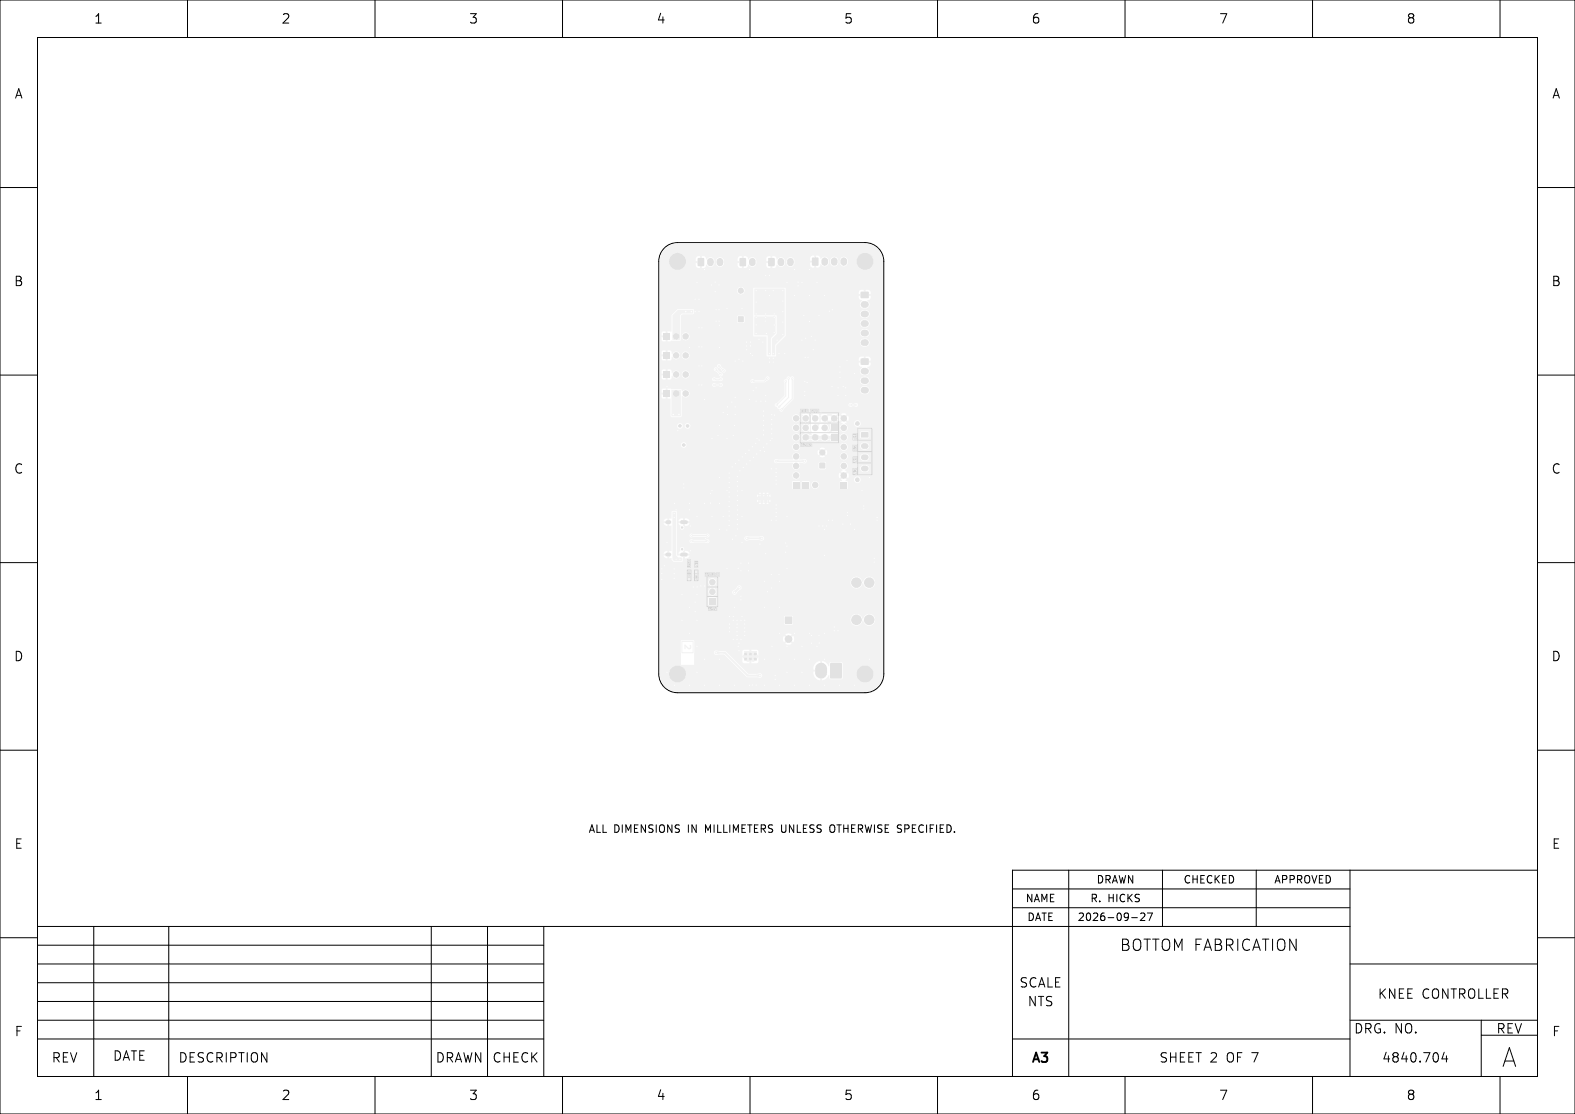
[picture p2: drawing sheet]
<svg xmlns="http://www.w3.org/2000/svg" width="420mm" height="297mm" viewBox="0 0 420 297" stroke-linecap="round" stroke-linejoin="round" font-family="sans-serif">
<defs><g id="words">
<text font-size="6.7" fill="#fff" x="400.5" y="284.5">A</text>
<text font-size="4" fill="#fff" x="300.8" y="253.5">BOTTOM FABRICATION</text>
<g font-size="3.3" fill="#fff">
<text x="25" y="6.2">1</text>
<text x="75" y="6.2">2</text>
<text x="125" y="6.2">3</text>
<text x="175" y="6.2">4</text>
<text x="225" y="6.2">5</text>
<text x="275" y="6.2">6</text>
<text x="325" y="6.2">7</text>
<text x="375" y="6.2">8</text>
<text x="4" y="26.3">A</text>
<text x="414" y="26.3">A</text>
<text x="4" y="76.2">B</text>
<text x="414" y="76.2">B</text>
<text x="4" y="126.3">C</text>
<text x="414" y="126.3">C</text>
<text x="4" y="176.2">D</text>
<text x="414" y="176.2">D</text>
<text x="4" y="226.3">E</text>
<text x="414" y="226.3">E</text>
<text x="272.5" y="263.3">SCALE</text>
<text x="274.5" y="268.3">NTS</text>
<text x="369.9" y="266.3">KNEE CONTROLLER</text>
<text x="361" y="275.5">DRG. NO.</text>
<text x="399.5" y="275.5">REV</text>
<text x="4" y="276.2">F</text>
<text x="414" y="276.2">F</text>
<text x="15.5" y="283.3">REV</text>
<text x="30.5" y="282.8">DATE</text>
<text x="47.5" y="283.3">DESCRIPTION</text>
<text x="117.5" y="283.3">DRAWN</text>
<text x="132.5" y="283.3">CHECK</text>
<text x="275.5" y="283.3">A3</text>
<text x="310.4" y="283.3">SHEET 2 OF 7</text>
<text x="369.5" y="283.3">4840.704</text>
<text x="25" y="293.3">1</text>
<text x="75" y="293.3">2</text>
<text x="125" y="293.3">3</text>
<text x="175" y="293.3">4</text>
<text x="225" y="293.3">5</text>
<text x="275" y="293.3">6</text>
<text x="325" y="293.3">7</text>
<text x="375" y="293.3">8</text>
</g>
<g font-size="2.7" fill="#fff">
<text x="160.2" y="222">ALL DIMENSIONS IN MILLIMETERS UNLESS OTHERWISE SPECIFIED.</text>
<text x="293.5" y="235.5">DRAWN</text>
<text x="316.9" y="235.5">CHECKED</text>
<text x="341.1" y="235.5">APPROVED</text>
<text x="274.3" y="245.5">DATE</text>
<text x="274.3" y="240.5">NAME</text>
<text x="289.5" y="245.5">2026-09-27</text>
<text x="291.1" y="240.5">R. HICKS</text>
</g>
</g></defs>
<path d="M177.4 65.9a5 5 0 0 1 3.3-1.2h50a5 5 0 0 1 5 5v110a5 5 0 0 1-5 5h-50a5 5 0 0 1-5-5v-110a5 5 0 0 1 1.7-3.8z" fill="none" stroke="#000" stroke-width=".27"/>
<path d="M184 172.1l.2 .6-.5 .2-1-.9v.9" fill="none" stroke="#f2f2f2" stroke-width=".3"/>
<path d="M181.8 171h3v3h-3z" fill="none" stroke="#f2f2f2" stroke-width=".27"/>
<g fill="#f2f2f2">
<path d="M176.9 93.9h1.7v1.7h-1.7z" fill-rule="evenodd"/>
<path d="M218.6 123.4h1.4v1.5h-1.4z" fill-rule="evenodd"/>
<path d="M196.8 84.4h1.5v1.4h-1.5z" fill-rule="evenodd"/>
<path d="M176.9 99h1.7v1.7h-1.7z" fill-rule="evenodd"/>
<path d="M224.2 128.5h1.7v1.7h-1.7z" fill-rule="evenodd"/>
<path d="M176.9 88.8h1.7v1.7h-1.7z" fill-rule="evenodd"/>
<path d="M189.1 159.4h1.7v1.7h-1.7z" fill-rule="evenodd"/>
<path d="M221.4 176.8h3v4h-3z" fill-rule="evenodd"/>
</g>
<g fill="#f2f2f2">
<circle cx="180.3" cy="94.8" r=".85"/>
<circle cx="182.8" cy="94.8" r=".85"/>
<circle cx="180.7" cy="179.7" r="2.25"/>
<circle cx="219.3" cy="120.6" r=".8"/>
<circle cx="197.6" cy="77.5" r=".8"/>
<circle cx="180.3" cy="99.8" r=".85"/>
<circle cx="182.8" cy="99.8" r=".85"/>
<circle cx="225" cy="126.8" r=".85"/>
<circle cx="225" cy="124.2" r=".85"/>
<circle cx="225" cy="121.7" r=".85"/>
<circle cx="225" cy="119.1" r=".85"/>
<circle cx="225" cy="116.6" r=".85"/>
<circle cx="225" cy="114.1" r=".85"/>
<circle cx="225" cy="111.5" r=".85"/>
<circle cx="180.3" cy="89.7" r=".85"/>
<circle cx="182.8" cy="89.7" r=".85"/>
<circle cx="189.9" cy="157.8" r=".85"/>
<circle cx="189.9" cy="155.2" r=".85"/>
</g>
<path d="M219 178.3v1" fill="none" stroke="#f2f2f2" stroke-width="3.2"/>
<path d="M229.7 115.2h1.8v1.4h-1.8z" fill-rule="evenodd" fill="#f2f2f2"/>
<path d="M230.3 118.9h.5M230.3 121.9h.5M230.3 124.9h.5" fill="none" stroke="#f2f2f2" stroke-width="1.5"/>
<path d="M204.9 68.8h1.6v2.1h-1.6z" fill-rule="evenodd" fill="#f2f2f2"/>
<path d="M208.2 69.6v.5M210.8 69.6v.5" fill="none" stroke="#f2f2f2" stroke-width="1.7"/>
<g fill="#f2f2f2">
<path d="M209.3 164.4h1.9v1.9h-1.9z" fill-rule="evenodd"/>
<path d="M229.6 77.8h2v1.6h-2z" fill-rule="evenodd"/>
</g>
<circle cx="210.3" cy="170.4" r="1" fill="#f2f2f2"/>
<path d="M230.4 81.2h.4M230.4 83.7h.4M230.4 86.3h.4M230.4 88.8h.4M230.4 91.3h.4" fill="none" stroke="#f2f2f2" stroke-width="1.7"/>
<g fill="#f2f2f2">
<circle cx="204.7" cy="133.6" r=".3"/>
<circle cx="203.7" cy="133.6" r=".3"/>
<circle cx="202.7" cy="133.6" r=".3"/>
<circle cx="204.7" cy="132.2" r=".3"/>
<circle cx="203.7" cy="132.2" r=".3"/>
<circle cx="202.7" cy="132.2" r=".3"/>
</g>
<g fill="#f2f2f2">
<path d="M202.4 131.9h2.5v1.9h-2.5z" fill-rule="evenodd"/>
<path d="M216.6 68.7h1.6v2.1h-1.6z" fill-rule="evenodd"/>
</g>
<path d="M219.9 69.5v.5M222.5 69.5v.5M225 69.5v.5" fill="none" stroke="#f2f2f2" stroke-width="1.7"/>
<path d="M177.9 139.2h.6M181.8 139.2h1.1M177.9 147.9h.6M181.8 147.9h1.1" fill="none" stroke="#f2f2f2" stroke-width="1"/>
<g fill="#f2f2f2">
<circle cx="198.8" cy="174.4" r=".31"/>
<circle cx="200.1" cy="174.4" r=".32"/>
<circle cx="201.4" cy="174.4" r=".31"/>
<circle cx="198.8" cy="175.7" r=".31"/>
<circle cx="200.1" cy="175.7" r=".32"/>
<circle cx="201.4" cy="175.7" r=".31"/>
<circle cx="222.5" cy="111.5" r=".85"/>
<circle cx="219.9" cy="114.1" r=".85"/>
<circle cx="219.9" cy="111.5" r=".85"/>
<circle cx="217.4" cy="114.1" r=".85"/>
<circle cx="217.4" cy="111.5" r=".85"/>
<circle cx="214.8" cy="114.1" r=".85"/>
<circle cx="214.8" cy="111.5" r=".85"/>
<circle cx="212.3" cy="126.8" r=".85"/>
<circle cx="212.3" cy="124.2" r=".85"/>
<circle cx="212.3" cy="121.7" r=".85"/>
<circle cx="212.3" cy="119.1" r=".85"/>
<circle cx="212.3" cy="116.6" r=".85"/>
<circle cx="212.3" cy="114.1" r=".85"/>
<circle cx="212.3" cy="111.5" r=".85"/>
</g>
<g fill="#f2f2f2">
<path d="M198.5 173.7h3.3v2.6h-3.3z" fill-rule="evenodd"/>
<path d="M221.6 113.2h1.7v1.7h-1.7z" fill-rule="evenodd"/>
<path d="M211.5 128.5h1.7v1.7h-1.7z" fill-rule="evenodd"/>
<path d="M186.1 68.8h1.6v2.1h-1.6z" fill-rule="evenodd"/>
</g>
<path d="M189.4 69.6v.5M192 69.6v.5" fill="none" stroke="#f2f2f2" stroke-width="1.7"/>
<g fill="#f2f2f2">
<path d="M176.9 104.1h1.7v1.7h-1.7z" fill-rule="evenodd"/>
<path d="M197.3 68.8h1.6v2.1h-1.6z" fill-rule="evenodd"/>
</g>
<g fill="#f2f2f2">
<circle cx="180.3" cy="104.9" r=".85"/>
<circle cx="182.8" cy="104.9" r=".85"/>
<circle cx="230.7" cy="69.7" r="2.25"/>
<circle cx="230.7" cy="179.7" r="2.25"/>
</g>
<path d="M200.6 69.6v.5" fill="none" stroke="#f2f2f2" stroke-width="1.7"/>
<g fill="#f2f2f2">
<circle cx="180.7" cy="69.7" r="2.25"/>
<circle cx="231.8" cy="165.3" r="1.39"/>
<circle cx="228.4" cy="165.3" r="1.39"/>
<circle cx="231.8" cy="155.3" r="1.39"/>
<circle cx="228.4" cy="155.3" r="1.39"/>
<circle cx="217.4" cy="129.3" r=".85"/>
<circle cx="219.9" cy="116.6" r=".85"/>
<circle cx="217.4" cy="116.6" r=".85"/>
<circle cx="214.8" cy="116.6" r=".85"/>
</g>
<g fill="#f2f2f2">
<path d="M214 128.5h1.7v1.7h-1.7z" fill-rule="evenodd"/>
<path d="M221.6 115.8h1.7v1.7h-1.7z" fill-rule="evenodd"/>
<path d="M229.6 95.6h2v1.6h-2z" fill-rule="evenodd"/>
</g>
<path d="M230.4 99h.4M230.4 101.5h.4M230.4 104h.4" fill="none" stroke="#f2f2f2" stroke-width="1.7"/>
<g fill="#f2f2f2">
<circle cx="188.2" cy="143.5" r=".3"/>
<circle cx="194.4" cy="133.8" r=".3"/>
<circle cx="195.1" cy="107.2" r=".3"/>
<circle cx="183.9" cy="135.9" r=".3"/>
<circle cx="185.4" cy="160.6" r=".3"/>
<circle cx="196.6" cy="169.4" r=".3"/>
<circle cx="205.8" cy="111.8" r=".3"/>
<circle cx="205.2" cy="94.3" r=".3"/>
<circle cx="179.8" cy="151.7" r=".3"/>
<circle cx="184.1" cy="140.2" r=".3"/>
<circle cx="205.7" cy="153.2" r=".3"/>
<circle cx="196.6" cy="130.9" r=".3"/>
<circle cx="211.9" cy="175.8" r=".3"/>
<circle cx="213.9" cy="179.2" r=".3"/>
<circle cx="204.5" cy="118.3" r=".3"/>
<circle cx="209.5" cy="147.2" r=".3"/>
<circle cx="207.2" cy="90.7" r=".3"/>
<circle cx="205.7" cy="138.7" r=".3"/>
<circle cx="216.9" cy="93.2" r=".3"/>
<circle cx="215.9" cy="182.7" r=".3"/>
<circle cx="209.9" cy="172.3" r=".3"/>
<circle cx="206.5" cy="83.7" r=".3"/>
<circle cx="186.4" cy="79.8" r=".3"/>
<circle cx="204.2" cy="147.6" r=".3"/>
<circle cx="208.7" cy="80.3" r=".3"/>
<circle cx="203.4" cy="91.2" r=".3"/>
<circle cx="221.1" cy="83" r=".3"/>
<circle cx="189.9" cy="137.7" r=".3"/>
<circle cx="211.9" cy="71.9" r=".3"/>
<circle cx="206.5" cy="86.6" r=".3"/>
<circle cx="215.9" cy="78.8" r=".3"/>
<circle cx="176.5" cy="154.5" r=".3"/>
<circle cx="185.4" cy="163.1" r=".3"/>
<circle cx="214.6" cy="104.4" r=".3"/>
<circle cx="206.2" cy="96.5" r=".3"/>
<circle cx="180.3" cy="135.9" r=".3"/>
<circle cx="179.8" cy="154.2" r=".3"/>
<circle cx="204.2" cy="84.6" r=".3"/>
<circle cx="224" cy="99.2" r=".3"/>
<circle cx="200.1" cy="91.2" r=".3"/>
<circle cx="183.9" cy="134.2" r=".3"/>
<circle cx="189.4" cy="134.1" r=".3"/>
<circle cx="205.2" cy="96.5" r=".3"/>
<circle cx="233.9" cy="137.9" r=".3"/>
<circle cx="209.9" cy="75.3" r=".3"/>
<circle cx="207" cy="128" r=".3"/>
<circle cx="207" cy="126" r=".3"/>
<circle cx="216.4" cy="169.4" r=".3"/>
<circle cx="195.5" cy="164.4" r=".3"/>
<circle cx="201.6" cy="83.7" r=".3"/>
<circle cx="202.6" cy="145.1" r=".3"/>
<circle cx="193.9" cy="82.3" r=".3"/>
<circle cx="199.1" cy="92.2" r=".3"/>
<circle cx="229.9" cy="130.7" r=".3"/>
<circle cx="189.4" cy="131.6" r=".3"/>
<circle cx="187.9" cy="175.8" r=".3"/>
<circle cx="214.7" cy="95.3" r=".3"/>
<circle cx="205.9" cy="172.3" r=".3"/>
<circle cx="186.4" cy="87.4" r=".3"/>
<circle cx="197.6" cy="170.5" r=".3"/>
<circle cx="199.7" cy="120" r=".3"/>
<circle cx="227.9" cy="182.7" r=".3"/>
<circle cx="194" cy="110.5" r=".3"/>
<circle cx="207.9" cy="175.8" r=".3"/>
<circle cx="194" cy="108.5" r=".3"/>
<circle cx="197.1" cy="173.5" r=".3"/>
<circle cx="199.9" cy="71.9" r=".3"/>
<circle cx="226.8" cy="139.7" r=".3"/>
<circle cx="197" cy="122.7" r=".3"/>
<circle cx="215.9" cy="71.9" r=".3"/>
<circle cx="200.6" cy="119.1" r=".3"/>
<circle cx="186.4" cy="92.5" r=".3"/>
<circle cx="194.4" cy="132.5" r=".3"/>
<circle cx="222.5" cy="167.2" r=".3"/>
<circle cx="200.9" cy="104.2" r=".3"/>
<circle cx="206.5" cy="84.6" r=".3"/>
<circle cx="183.9" cy="161.9" r=".3"/>
<circle cx="196" cy="96.3" r=".3"/>
<circle cx="201.6" cy="80.5" r=".3"/>
<circle cx="230.3" cy="135.7" r=".3"/>
<circle cx="204.1" cy="85.6" r=".3"/>
<circle cx="185.9" cy="158.5" r=".3"/>
<circle cx="194.5" cy="167.4" r=".3"/>
<circle cx="216.4" cy="89.7" r=".3"/>
<circle cx="218.4" cy="84.1" r=".3"/>
<circle cx="185.4" cy="79.8" r=".3"/>
<circle cx="217.4" cy="90.7" r=".3"/>
<circle cx="208.7" cy="89.2" r=".3"/>
<circle cx="194.5" cy="164.4" r=".3"/>
<circle cx="194.5" cy="168.4" r=".3"/>
<circle cx="207" cy="137.7" r=".3"/>
<circle cx="179.9" cy="134.2" r=".3"/>
<circle cx="207.9" cy="161.9" r=".3"/>
<circle cx="191.9" cy="127.3" r=".3"/>
<circle cx="204.2" cy="77.5" r=".3"/>
<circle cx="205.4" cy="117.4" r=".3"/>
<circle cx="186.4" cy="83.1" r=".3"/>
<circle cx="206.2" cy="95.5" r=".3"/>
<circle cx="186.9" cy="156.2" r=".3"/>
<circle cx="176.5" cy="152.9" r=".3"/>
<circle cx="207.7" cy="153.2" r=".3"/>
<circle cx="195.5" cy="165.4" r=".3"/>
<circle cx="195.9" cy="182.7" r=".3"/>
<circle cx="209.5" cy="144.8" r=".3"/>
<circle cx="201.6" cy="182.6" r=".3"/>
<circle cx="194.4" cy="131.2" r=".3"/>
<circle cx="201.8" cy="121" r=".3"/>
<circle cx="227.9" cy="99.6" r=".3"/>
<circle cx="215.9" cy="168.9" r=".3"/>
<circle cx="225.5" cy="105.4" r=".3"/>
<circle cx="187.9" cy="156.2" r=".3"/>
<circle cx="194.4" cy="126.1" r=".3"/>
<circle cx="203.9" cy="182.7" r=".3"/>
<circle cx="200.6" cy="94.8" r=".3"/>
<circle cx="192.9" cy="110" r=".3"/>
<circle cx="194.4" cy="136.3" r=".3"/>
<circle cx="197.1" cy="95.8" r=".3"/>
<circle cx="233.1" cy="149.9" r=".3"/>
<circle cx="205.2" cy="73.4" r=".3"/>
<circle cx="206.5" cy="88.7" r=".3"/>
<circle cx="194.4" cy="140.1" r=".3"/>
<circle cx="223.9" cy="182.7" r=".3"/>
<circle cx="202.4" cy="90.4" r=".3"/>
<circle cx="197.6" cy="165.4" r=".3"/>
<circle cx="218.4" cy="169.4" r=".3"/>
<circle cx="196" cy="105.9" r=".3"/>
<circle cx="203.6" cy="112.1" r=".3"/>
<circle cx="185.9" cy="165.4" r=".3"/>
<circle cx="199.9" cy="106.5" r=".3"/>
<circle cx="196.6" cy="139.8" r=".3"/>
<circle cx="196.9" cy="151.5" r=".3"/>
<circle cx="215.9" cy="85.7" r=".3"/>
<circle cx="197.9" cy="82.3" r=".3"/>
<circle cx="196.6" cy="170.5" r=".3"/>
<circle cx="191.9" cy="134.2" r=".3"/>
<circle cx="177.9" cy="144.6" r=".3"/>
<circle cx="179.8" cy="152.9" r=".3"/>
<circle cx="197.9" cy="137.7" r=".3"/>
<circle cx="201.6" cy="77.5" r=".3"/>
<circle cx="185.9" cy="179.2" r=".3"/>
<circle cx="195.9" cy="113.4" r=".3"/>
<circle cx="203.6" cy="110.9" r=".3"/>
<circle cx="183.9" cy="92.6" r=".3"/>
<circle cx="205.9" cy="116.9" r=".3"/>
<circle cx="225.9" cy="96.1" r=".3"/>
<circle cx="197.9" cy="121.8" r=".3"/>
<circle cx="184.9" cy="156.5" r=".3"/>
<circle cx="202.4" cy="117.3" r=".3"/>
<circle cx="187.2" cy="92.5" r=".3"/>
<circle cx="226" cy="136.7" r=".3"/>
<circle cx="196.6" cy="141.1" r=".3"/>
<circle cx="196" cy="110.5" r=".3"/>
<circle cx="184.1" cy="146.8" r=".3"/>
<circle cx="224.9" cy="103" r=".3"/>
<circle cx="222" cy="138.7" r=".3"/>
<circle cx="185.4" cy="83.1" r=".3"/>
<circle cx="214.8" cy="90.2" r=".3"/>
<circle cx="197.9" cy="144.6" r=".3"/>
<circle cx="218.4" cy="140.2" r=".3"/>
<circle cx="201.9" cy="116.9" r=".3"/>
<circle cx="214.6" cy="101.7" r=".3"/>
<circle cx="196.6" cy="168.4" r=".3"/>
<circle cx="189.7" cy="76" r=".3"/>
<circle cx="193.9" cy="116.9" r=".3"/>
<circle cx="206.2" cy="94.3" r=".3"/>
<circle cx="187.2" cy="97.6" r=".3"/>
<circle cx="191.9" cy="113.4" r=".3"/>
<circle cx="194.4" cy="137.6" r=".3"/>
<circle cx="191.9" cy="92.6" r=".3"/>
<circle cx="204.7" cy="157.8" r=".3"/>
<circle cx="220.4" cy="140.2" r=".3"/>
<circle cx="199.1" cy="123.7" r=".3"/>
<circle cx="196.6" cy="127.1" r=".3"/>
<circle cx="202.9" cy="107" r=".3"/>
<circle cx="194.5" cy="166.4" r=".3"/>
<circle cx="189.9" cy="116.9" r=".3"/>
<circle cx="197.3" cy="125.5" r=".3"/>
<circle cx="222.5" cy="168.2" r=".3"/>
<circle cx="203.9" cy="120.4" r=".3"/>
<circle cx="205.7" cy="156.7" r=".3"/>
<circle cx="196.6" cy="129.6" r=".3"/>
<circle cx="201.6" cy="103.4" r=".3"/>
<circle cx="203.9" cy="175.8" r=".3"/>
<circle cx="204.2" cy="73.4" r=".3"/>
<circle cx="205.7" cy="125" r=".3"/>
<circle cx="211.9" cy="168.9" r=".3"/>
<circle cx="186.4" cy="102.6" r=".3"/>
<circle cx="202.7" cy="120.1" r=".3"/>
<circle cx="196.6" cy="167.4" r=".3"/>
<circle cx="191.7" cy="76" r=".3"/>
<circle cx="204.4" cy="88.9" r=".3"/>
<circle cx="207" cy="134.6" r=".3"/>
<circle cx="197.6" cy="159" r=".3"/>
<circle cx="196.2" cy="142.9" r=".3"/>
<circle cx="205.8" cy="114.4" r=".3"/>
<circle cx="207.9" cy="182.7" r=".3"/>
<circle cx="208.7" cy="83.1" r=".3"/>
<circle cx="212.8" cy="76.2" r=".3"/>
<circle cx="176.5" cy="151.7" r=".3"/>
<circle cx="195.5" cy="116.1" r=".3"/>
<circle cx="196.6" cy="134.7" r=".3"/>
<circle cx="191.9" cy="86.7" r=".3"/>
<circle cx="193.8" cy="141.3" r=".3"/>
<circle cx="219.9" cy="168.9" r=".3"/>
<circle cx="207" cy="138.7" r=".3"/>
<circle cx="180.7" cy="114.8" r=".3"/>
<circle cx="192.9" cy="137.7" r=".3"/>
<circle cx="206.7" cy="181.1" r=".3"/>
<circle cx="223.5" cy="168.2" r=".3"/>
<circle cx="196.6" cy="132.2" r=".3"/>
<circle cx="197.9" cy="164.4" r=".3"/>
<circle cx="203.6" cy="114.7" r=".3"/>
<circle cx="197.6" cy="159.9" r=".3"/>
<circle cx="186.4" cy="97.6" r=".3"/>
<circle cx="201.6" cy="86.6" r=".3"/>
<circle cx="205.8" cy="113.1" r=".3"/>
<circle cx="195.3" cy="143.8" r=".3"/>
<circle cx="191.7" cy="85.6" r=".3"/>
<circle cx="211.9" cy="78.8" r=".3"/>
<circle cx="187.9" cy="134.2" r=".3"/>
<circle cx="222" cy="82.6" r=".3"/>
<circle cx="203.9" cy="161.9" r=".3"/>
<circle cx="209.3" cy="94.3" r=".3"/>
<circle cx="185.9" cy="75.3" r=".3"/>
<circle cx="217.9" cy="75.3" r=".3"/>
<circle cx="193.9" cy="130.7" r=".3"/>
<circle cx="215.2" cy="102" r=".3"/>
<circle cx="231.9" cy="127.3" r=".3"/>
<circle cx="225.5" cy="103.4" r=".3"/>
<circle cx="191.7" cy="82.6" r=".3"/>
<circle cx="183.9" cy="168.9" r=".3"/>
<circle cx="221.9" cy="103" r=".3"/>
<circle cx="233.1" cy="148.9" r=".3"/>
<circle cx="196.9" cy="172.3" r=".3"/>
<circle cx="196.6" cy="166.4" r=".3"/>
<circle cx="200.6" cy="182.6" r=".3"/>
<circle cx="185.9" cy="156.5" r=".3"/>
<circle cx="199.6" cy="150.1" r=".3"/>
<circle cx="195.9" cy="161.9" r=".3"/>
<circle cx="205.2" cy="78.8" r=".3"/>
<circle cx="196" cy="108.5" r=".3"/>
<circle cx="213.9" cy="172.3" r=".3"/>
<circle cx="196.6" cy="128.4" r=".3"/>
<circle cx="200.9" cy="121.9" r=".3"/>
<circle cx="200.1" cy="94.3" r=".3"/>
<circle cx="200" cy="122.8" r=".3"/>
<circle cx="182.3" cy="130.1" r=".3"/>
<circle cx="194.4" cy="135" r=".3"/>
<circle cx="207.7" cy="94.3" r=".3"/>
<circle cx="181.9" cy="165.4" r=".3"/>
<circle cx="209.9" cy="137.7" r=".3"/>
<circle cx="207" cy="125" r=".3"/>
<circle cx="196.6" cy="137.2" r=".3"/>
<circle cx="177.9" cy="179.2" r=".3"/>
<circle cx="183.9" cy="182.7" r=".3"/>
<circle cx="187.2" cy="102.6" r=".3"/>
<circle cx="199.1" cy="91.2" r=".3"/>
<circle cx="213.8" cy="90.7" r=".3"/>
<circle cx="201.6" cy="107" r=".3"/>
<circle cx="177.9" cy="103" r=".3"/>
<circle cx="204.2" cy="105.4" r=".3"/>
<circle cx="199.1" cy="93.2" r=".3"/>
<circle cx="204.2" cy="107" r=".3"/>
<circle cx="216.4" cy="171.5" r=".3"/>
<circle cx="212.8" cy="75.2" r=".3"/>
<circle cx="211.9" cy="182.7" r=".3"/>
<circle cx="191.9" cy="175.8" r=".3"/>
<circle cx="191.9" cy="141.1" r=".3"/>
<circle cx="215.5" cy="95.3" r=".3"/>
<circle cx="203.6" cy="119.2" r=".3"/>
<circle cx="195.5" cy="170.5" r=".3"/>
<circle cx="197.9" cy="130.7" r=".3"/>
<circle cx="208.7" cy="85.9" r=".3"/>
<circle cx="196.6" cy="165.4" r=".3"/>
<circle cx="219.9" cy="148.1" r=".3"/>
<circle cx="214.3" cy="84.1" r=".3"/>
<circle cx="190.7" cy="75.2" r=".3"/>
<circle cx="198.1" cy="96.3" r=".3"/>
<circle cx="207.9" cy="168.9" r=".3"/>
<circle cx="194.4" cy="128.7" r=".3"/>
<circle cx="198.6" cy="168.4" r=".3"/>
<circle cx="201.6" cy="84.6" r=".3"/>
<circle cx="194.4" cy="138.8" r=".3"/>
<circle cx="187.9" cy="106.5" r=".3"/>
<circle cx="177.1" cy="150.8" r=".3"/>
<circle cx="194.4" cy="129.9" r=".3"/>
<circle cx="219.9" cy="175.8" r=".3"/>
<circle cx="217.9" cy="172.3" r=".3"/>
<circle cx="189.9" cy="130.7" r=".3"/>
<circle cx="223.5" cy="103.4" r=".3"/>
<circle cx="208.7" cy="77.5" r=".3"/>
<circle cx="224" cy="97.8" r=".3"/>
<circle cx="206.7" cy="180.1" r=".3"/>
<circle cx="233.9" cy="138.7" r=".3"/>
<circle cx="230.3" cy="134.9" r=".3"/>
<circle cx="181.9" cy="158.5" r=".3"/>
<circle cx="213.9" cy="75.3" r=".3"/>
<circle cx="207" cy="129.1" r=".3"/>
<circle cx="207" cy="135.7" r=".3"/>
<circle cx="187.9" cy="182.7" r=".3"/>
<circle cx="209.9" cy="145.6" r=".3"/>
<circle cx="219.9" cy="182.7" r=".3"/>
<circle cx="203.9" cy="155" r=".3"/>
<circle cx="187.2" cy="87.4" r=".3"/>
<circle cx="219.9" cy="78.8" r=".3"/>
<circle cx="214.6" cy="105.4" r=".3"/>
<circle cx="227.9" cy="141.1" r=".3"/>
<circle cx="209.9" cy="179.2" r=".3"/>
<circle cx="191" cy="82.6" r=".3"/>
<circle cx="205.2" cy="95.5" r=".3"/>
<circle cx="199.9" cy="182.7" r=".3"/>
<circle cx="185.9" cy="172.3" r=".3"/>
<circle cx="215.9" cy="175.8" r=".3"/>
<circle cx="205.8" cy="110.6" r=".3"/>
<circle cx="201.6" cy="88.9" r=".3"/>
<circle cx="195.2" cy="124.5" r=".3"/>
<circle cx="198.6" cy="166.4" r=".3"/>
<circle cx="207" cy="136.7" r=".3"/>
<circle cx="219.4" cy="140.2" r=".3"/>
<circle cx="224" cy="100.6" r=".3"/>
<circle cx="198.6" cy="169.4" r=".3"/>
<circle cx="191" cy="85.6" r=".3"/>
<circle cx="198.6" cy="167.4" r=".3"/>
<circle cx="205.8" cy="115.6" r=".3"/>
<circle cx="224.7" cy="139.7" r=".3"/>
<circle cx="220.9" cy="138.7" r=".3"/>
<circle cx="198.2" cy="124.6" r=".3"/>
<circle cx="197.6" cy="152.2" r=".3"/>
<circle cx="203.6" cy="113.4" r=".3"/>
<circle cx="197.6" cy="150.1" r=".3"/>
<circle cx="201.5" cy="118.2" r=".3"/>
<circle cx="206.6" cy="110.7" r=".3"/>
<circle cx="207.9" cy="155" r=".3"/>
<circle cx="193.9" cy="151.5" r=".3"/>
<circle cx="194.4" cy="127.4" r=".3"/>
<circle cx="190.7" cy="77.7" r=".3"/>
<circle cx="197.1" cy="171.5" r=".3"/>
<circle cx="179.9" cy="182.7" r=".3"/>
<circle cx="199.6" cy="152.2" r=".3"/>
<circle cx="196.6" cy="138.5" r=".3"/>
<circle cx="191.5" cy="116.1" r=".3"/>
<circle cx="196.1" cy="123.6" r=".3"/>
<circle cx="207" cy="127" r=".3"/>
<circle cx="203.6" cy="116" r=".3"/>
<circle cx="198.8" cy="120.9" r=".3"/>
<circle cx="191.9" cy="182.7" r=".3"/>
<circle cx="218.4" cy="171.4" r=".3"/>
<circle cx="206.2" cy="77.5" r=".3"/>
<circle cx="203.6" cy="109.6" r=".3"/>
<circle cx="231.9" cy="175.8" r=".3"/>
<circle cx="185.9" cy="137.7" r=".3"/>
<circle cx="223.5" cy="105.4" r=".3"/>
<circle cx="219.9" cy="141.1" r=".3"/>
<circle cx="200.1" cy="92.2" r=".3"/>
<circle cx="196.6" cy="133.4" r=".3"/>
<circle cx="198.6" cy="165.4" r=".3"/>
<circle cx="204.2" cy="83.7" r=".3"/>
<circle cx="182.3" cy="129.1" r=".3"/>
<circle cx="187.9" cy="71.9" r=".3"/>
<circle cx="209.9" cy="151.5" r=".3"/>
<circle cx="196.6" cy="136" r=".3"/>
<circle cx="226" cy="137.4" r=".3"/>
<circle cx="182.8" cy="83.1" r=".4"/>
<circle cx="184.4" cy="83.1" r=".4"/>
<circle cx="181.1" cy="110.5" r=".4"/>
<circle cx="214.5" cy="123" r=".4"/>
<circle cx="179.5" cy="110.5" r=".4"/>
<circle cx="207" cy="123" r=".35"/>
<circle cx="179.8" cy="136.9" r=".3"/>
<circle cx="203.2" cy="143.5" r=".4"/>
<circle cx="180.3" cy="149.1" r=".3"/>
<circle cx="181.3" cy="149.1" r=".3"/>
<circle cx="199.1" cy="143.5" r=".4"/>
<circle cx="179.8" cy="137.9" r=".3"/>
<circle cx="191" cy="174" r=".4"/>
<circle cx="202.6" cy="180.1" r=".4"/>
<circle cx="204.7" cy="100.9" r=".3"/>
<circle cx="200.6" cy="101.6" r=".3"/>
<circle cx="197.1" cy="156.7" r=".4"/>
<circle cx="195.8" cy="158" r=".4"/>
<circle cx="188.7" cy="142.8" r=".3"/>
<circle cx="184.4" cy="142.8" r=".3"/>
<circle cx="184.4" cy="144.3" r=".3"/>
<circle cx="188.7" cy="144.3" r=".3"/>
<circle cx="211.3" cy="100.9" r=".3"/>
<circle cx="208.4" cy="109.2" r=".3"/>
<circle cx="207.7" cy="108.5" r=".3"/>
<circle cx="210.3" cy="100.9" r=".3"/>
<circle cx="190.4" cy="101.1" r=".3"/>
<circle cx="192.2" cy="101.1" r=".3"/>
<circle cx="207.1" cy="108" r=".3"/>
<circle cx="209.5" cy="101.6" r=".3"/>
<circle cx="228.3" cy="108" r=".3"/>
<circle cx="226.8" cy="108" r=".3"/>
<circle cx="190.4" cy="102.6" r=".3"/>
<circle cx="192.2" cy="102.6" r=".3"/>
<circle cx="192.2" cy="99.8" r=".3"/>
<circle cx="190.8" cy="98.4" r=".3"/>
<circle cx="193" cy="98.8" r=".3"/>
<circle cx="191.7" cy="97.6" r=".3"/>
<circle cx="214.1" cy="110" r=".3"/>
<circle cx="218.7" cy="110.3" r=".3"/>
</g>
<path d="M207 123h7.5" fill="none" stroke="#f2f2f2" stroke-width=".4"/>
<circle cx="214.5" cy="123" r=".2" fill="#f2f2f2"/>
<path d="M214.7 116.6h7.6M197.1 156.7l-1.3 1.3M199.1 143.5h4.1M191 174h2.3l6 6.1h3.3" fill="none" stroke="#f2f2f2" stroke-width=".5"/>
<g fill="none" stroke="#f2f2f2" stroke-width=".27">
<path d="M190.8 98.4l1.4 1.4M191.7 97.6l1.3 1.2M190.4 101.1h1.8M190.4 102.6h1.8M200.6 101.6h.1M204.7 100.9l-.8 .7h-3.3M209.5 101.6v4l-2.4 2.4M210.3 100.9v5.1l-2.6 2.5M211.3 100.9v5.4l-2.9 2.9M214.1 110.1l1.2-.1 .8 .8v4.2l.4 .3h4.7l1.3-1.2M214.1 110.1h.1M217.4 114.1h.1"/>
<path d="M218.7 110.5h.1M218.7 111h.1M218.7 110.3v2.5l-1.3 1.3M226.8 108h1.5"/>
</g>
<path d="M184.4 142.8h4.3M184.4 144.3h4.3" fill="none" stroke="#f2f2f2" stroke-width=".3"/>
<g fill="#f2f2f2">
<path d="M217.5 115.8l1.6 .5v.5l-1.6 .6-.1-.8z" fill-rule="evenodd"/>
<path d="M221.6 113.7l.9 .4 .3 .8-1.9 .5 .6-.9z" fill-rule="evenodd"/>
<path d="M213.7 122.8l.7-.2v.7l-.7-.1z" fill-rule="evenodd"/>
<path d="M191.6 101l.6-.2v.6l-.6-.2z" fill-rule="evenodd"/>
<path d="M190.5 102.3l.5 .2v.2l-.5 .2z" fill-rule="evenodd"/>
<path d="M227.7 107.9l.5-.2v.6l-.5-.2z" fill-rule="evenodd"/>
<path d="M211 100.9h.6l-.2 .6h-.2z" fill-rule="evenodd"/>
<path d="M220.8 116.3l.6-.2 .2-.3 .9 .8-.9 .8-.3-.4-.5-.2z" fill-rule="evenodd"/>
<path d="M192.5 98.5l.1-.2 .6 .3-.5 .4z" fill-rule="evenodd"/>
<path d="M201.9 179.9l.7-.2v.8l-.7-.1z" fill-rule="evenodd"/>
<path d="M191.7 97.6l.3-.2 .2 .5-.1 .1-.5-.2z" fill-rule="evenodd"/>
<path d="M191.9 99.4l.5 .2-.4 .4-.3-.5z" fill-rule="evenodd"/>
<path d="M190.5 100.8l.5 .2v.2l-.5 .2z" fill-rule="evenodd"/>
<path d="M179.1 103.9l2.4 .1v7l-2.5-.1z" fill-rule="evenodd"/>
<path d="M179.3 84.1l1.6-1.5h3.9v1h-3l-.5 .5-.1 6.6-1.9-.1z" fill-rule="evenodd"/>
<path d="M215.7 116.3l1.5-.5 .2 .8-.2 .8-1.5-.6z" fill-rule="evenodd"/>
<path d="M210 100.9h.6l-.2 .6h-.2z" fill-rule="evenodd"/>
<path d="M207 122.6l.7 .2v.4l-.7 .1z" fill-rule="evenodd"/>
<path d="M204.4 100.7l.4 .4-.5 .2-.1-.1z" fill-rule="evenodd"/>
<path d="M220.1 115.8l1.5 .5v.5l-1.5 .6-.2-.8z" fill-rule="evenodd"/>
<path d="M209.2 101.7h.6l-.2 .5h-.2z" fill-rule="evenodd"/>
<path d="M188.1 144.1l.5-.1v.6l-.5-.2z" fill-rule="evenodd"/>
<path d="M201.2 84.4h5.6v4.5l-1.2 1.3-.1 4.5-.8-.1v-5.2h-3.6z" fill-rule="evenodd"/>
<path d="M215 115.8l1.5 .5v.5l-1.5 .6-.2-.8z" fill-rule="evenodd"/>
<path d="M179.3 136.4l1 .1v11.6l.5 .5 1 .1-.1 .9h-1.9l-.5-.5z" fill-rule="evenodd"/>
<path d="M207.6 108.3l.5-.3 .1 .2-.2 .5z" fill-rule="evenodd"/>
<path d="M191.6 102.5l.6-.2v.6l-.6-.2z" fill-rule="evenodd"/>
<path d="M218.4 110.3h.5l-.2 .5h-.1z" fill-rule="evenodd"/>
<path d="M184.4 142.5l.6 .1v.3l-.6 .2z" fill-rule="evenodd"/>
<path d="M218.2 116.3l1.6-.5 .1 .8-.1 .8-1.6-.6z" fill-rule="evenodd"/>
<path d="M202.4 143.3l.7-.2v.8l-.7-.1z" fill-rule="evenodd"/>
<path d="M191 173.6l.8 .2v.5l-.8 .1z" fill-rule="evenodd"/>
<path d="M201.2 76.9l8 .1v12.4l-2.5 2.6v2.7l-.9-.1v-4.2l1.3-1.4v-4.9l-6-.1z" fill-rule="evenodd"/>
<path d="M188.1 142.6l.5-.1v.6l-.5-.2z" fill-rule="evenodd"/>
<path d="M199.2 143.1l.7 .2v.5l-.7 .1z" fill-rule="evenodd"/>
<path d="M206.9 107.7l.5-.2 .2 .1-.3 .5z" fill-rule="evenodd"/>
<path d="M190.8 98.4l.3-.1 .2 .5-.1 .1-.5-.2z" fill-rule="evenodd"/>
<path d="M226.8 107.7l.6 .2v.2l-.6 .2z" fill-rule="evenodd"/>
<path d="M214.1 109.7l.6 .2v.2l-.6 .2z" fill-rule="evenodd"/>
<path d="M196.8 156.4l.6 .6-.6 .4-.4-.4z" fill-rule="evenodd"/>
<path d="M195.6 157.6l.6-.4 .4 .4-.4 .6z" fill-rule="evenodd"/>
<path d="M217.2 113.2l.9-.1 .4-.3 .1 .1-.2 .4-.2 .9-.8-.1z" fill-rule="evenodd"/>
<path d="M208.2 109l.5-.2 .2 .1-.3 .5z" fill-rule="evenodd"/>
<path d="M184.4 144l.6 .1v.3l-.6 .2z" fill-rule="evenodd"/>
<path d="M220.4 111.7l.6 .6h.3l.7-.6 .3 .3-.6 .6 .3 .3-.6 .2-.3 1.6-.2 .3-.3-.1a1.23 1.23 0 0 0-.4-2l.5-.3-.7-.6z" fill-rule="evenodd"/>
<path d="M177.3 66.3a4.7 4.7 0 0 1 3.4-1.4h50a4.7 4.7 0 0 1 4.7 4.5h-9.3l-.1-.2a1.08 1.08 0 0 0-1.1-.8 1.08 1.08 0 0 0-1 1h-.4v-.2a1.08 1.08 0 0 0-1.1-.8 1.08 1.08 0 0 0-1 1h-.4v-.2a1.18 1.18 0 0 0-1.1-.7 1.18 1.18 0 0 0-1.1 .5v-.1a.82 .82 0 0 0-1.2-.8v1.1h-.5v-1.1l-.7 .1-.3 .4-.1 .9h.8h-5a1.08 1.08 0 0 0-1-.9 1.08 1.08 0 0 0-1.1 .9h-.4v-.2a1.18 1.18 0 0 0-1-.7 1.18 1.18 0 0 0-1.2 .6v-.1a.82 .82 0 0 0-1.2-.8v1h-.5v-1h-.4l-.6 .4-.1 .8h-2.6l-.1-.2a1.18 1.18 0 0 0-1-.7 1.18 1.18 0 0 0-1.1 .6l-.1-.1a.82 .82 0 0 0-1.1-.8v1h-.5v-1h-.4l-.6 .4-.1 .8h-3.6l-.1-.2a1.08 1.08 0 0 0-1.1-.7 1.08 1.08 0 0 0-1 .9h-.4v-.2a1.18 1.18 0 0 0-1-.7 1.18 1.18 0 0 0-1.2 .6v-.1a.82 .82 0 0 0-1.1-.8v1h-.5v-1h-.6l-.4 .3-.2 1h.9v.5h-.9v.7a.84 .84 0 0 0 1.2 .7v-1.1h.5v1.1h.4a.85 .85 0 0 0 .7-.9h.1a1.09 1.09 0 0 0 1.2 .6 1.09 1.09 0 0 0 .9-1v-.7h.4l.1 .9a1.08 1.08 0 0 0 1.1 .8 1.08 1.08 0 0 0 1-1v-.7l4.4 .1v.5h-.8l.1 .9 .3 .4 .7 .1v-1.1h.5v1.1a.83 .83 0 0 0 1.1-.8l.2-.1a1.09 1.09 0 0 0 1.2 .6 1.09 1.09 0 0 0 .9-1v-.7l3.5 .1v.5h-.9l.1 .9 .4 .4 .6 .1v-1.1h.5v1.1a.83 .83 0 0 0 1.2-.8l.1-.1a1.09 1.09 0 0 0 1.2 .6 1.09 1.09 0 0 0 .9-1v-.7h.4v.9a1.08 1.08 0 0 0 1.2 .8 1.08 1.08 0 0 0 .9-1v-.7h5v.5h-.8v.6a.84 .84 0 0 0 1.1 .7v-1h.5v1h.5a.85 .85 0 0 0 .7-.8l.1-.1a1.1 1.1 0 0 0 1.2 .6 1.1 1.1 0 0 0 .9-.9v-.7h.4v.9a1.08 1.08 0 0 0 1.2 .7 1.08 1.08 0 0 0 .9-.9v-.7h.4l.1 .9a1.08 1.08 0 0 0 1.1 .7 1.08 1.08 0 0 0 1-.9v-.7h9.3v8.6h-3.2l-.4-.7h-1v.8h-.5v-.8h-.6a.84 .84 0 0 0-.7 1.1h1v.5h-1v.4a.85 .85 0 0 0 .9 .7v.2a1.09 1.09 0 0 0-.6 1.1 1.09 1.09 0 0 0 1 .9h.8a1.18 1.18 0 0 0 .8-1 1.18 1.18 0 0 0-.6-1.1l.1-.1a.82 .82 0 0 0 .8-1.1h-1.1v-.5h1.1v-.4h3.2v5.6h-3.5l-.6-.8-1.2-.1a1.08 1.08 0 0 0-.8 1.1 1.08 1.08 0 0 0 1 1l1.2-.3 .4-.9h3.5v2.5h-3.5l-.6-.8-1-.1a1.08 1.08 0 0 0-1 1.1 1.08 1.08 0 0 0 1 1l1.2-.2 .4-1h3.5v2.6h-3.5l-.6-.9-1-.1a1.07 1.07 0 0 0-.9 .7 1.07 1.07 0 0 0 .2 1.2h-20.1v-12.9h-8.6v.9h-2.3v-.2a1.01 1.01 0 0 0-1.6-.8 1.01 1.01 0 0 0 0 1.7 1.01 1.01 0 0 0 1.6-.7h2.3v5.1h-15.8l-.4-.3h-4l-1.6 1.7v4.3l-1.1-.1v1h-.5v-1l-.9 .2-.2 .9h.9v.5h-.9v.7l.4 .4h.7v-.9h.5v.9h.7l.4-.2h2.3l.1-6.6 .5-.4h2.8l.3-.3v-.8h15.8v1.8h-2.3l-.4-.4h-1.3l-.3 .4v1.2l.4 .4 1.4-.1 .2-1.5h2.3v5.1h-17l-.1-.2a1.06 1.06 0 0 0-1.7-.5 1.06 1.06 0 0 0 .4 1.8 1.06 1.06 0 0 0 1.4-1.1h17l3.5 .2v4.9h-20.5a1.06 1.06 0 0 0-1.1-1 1.06 1.06 0 0 0-1 1h-.5v-.2a1.17 1.17 0 0 0-1-.8 1.17 1.17 0 0 0-1.1 .7l-.2-.7-.3-.3h-.7v.9h-.5v-.9l-.8 .1-.3 .3v.7h.9v.5h-.9v.7l.4 .4h.7v-.9h.5v.9h.7l.3-.2 .2-.8a1.1 1.1 0 0 0 1.3 .7 1.1 1.1 0 0 0 .8-1.1h.5v.2a1.06 1.06 0 0 0 1.1 .9 1.06 1.06 0 0 0 1-1.1h20.5v.3h2.6v-2.9l2.5-2.5h20.1l.5 .2 .8 .1 .7-.4 .3-.8h3.5v2.5h-3.5l-.6-.8-1-.1a1.08 1.08 0 0 0-1 1 1.08 1.08 0 0 0 1 1.1l1.2-.2 .4-1h3.5v4.5h-3.2l-.4-.6-1-.1v.9h-.5v-.9h-.6a.84 .84 0 0 0-.7 1.2h1v.5h-1v.4a.85 .85 0 0 0 .9 .7l-.6 1h-35.8l-1.3-1.4a.51 .51 0 0 0-.6-.3 .51 .51 0 0 0-.4 .6 .51 .51 0 0 0 .6 .4l.7 .9a.51 .51 0 0 0 .6 .3 .51 .51 0 0 0 .4-.5h35.8v.5l.4 .5h-37l-1.2-1.1-.2-.4a.5 .5 0 0 0-.9 0 .5 .5 0 0 0 .5 .7l.8 .7h-7.8l-.1-.2a1.06 1.06 0 0 0-1.1-.7 1.06 1.06 0 0 0-.9 .9h-.5v-.2a1.18 1.18 0 0 0-1-.7 1.18 1.18 0 0 0-1.1 .7l-.2-.7-.3-.3h-.7v.9h-.5v-.9l-.8 .1-.3 .3v.7h.9v.5h-.9v.7l.4 .4h.7v-.9h.5v.9h.7l.3-.3 .2-.7a1.1 1.1 0 0 0 1.3 .7 1.1 1.1 0 0 0 .8-1.2h.5v.2a1.06 1.06 0 0 0 1.1 1 1.06 1.06 0 0 0 1-1.2h7.8v.2a.51 .51 0 0 0 .6 .4 .51 .51 0 0 0 .4-.5h37l1.2 .2a1.16 1.16 0 0 0 1-.9 1.16 1.16 0 0 0-.6-1.2l.1-.1a.82 .82 0 0 0 .8-1.1h-1.1v-.5h1.1v-.5h3.2v5.7h-3.5l-.4-.7-.6-.3-.8 .1-.5 .3h-17.8a.73 .73 0 0 0-1.1-.2l-.5-.2-.4 .4h-4.6a.54 .54 0 0 0-.6-.4 .54 .54 0 0 0-.5 .5v.1h-11.4l-.4-.4-.7 .2-.9-.1a.52 .52 0 0 0-.7 .2 .52 .52 0 0 0 .1 .6 .52 .52 0 0 0 .8 0l1.1 .1a.53 .53 0 0 0 .7-.6h11.4l-.4 .3h-2.5l-.4-.1a.51 .51 0 0 0-.6 .6 .51 .51 0 0 0 .9 .1h2.9l1-.6 .2-.5h4.6l-.1 .3a.56 .56 0 0 0-.6 .3 .56 .56 0 0 0 .1 .7v.5h-16.5l-.4-.5-.7 .2-.9-.1a.51 .51 0 0 0-.7 .2 .51 .51 0 0 0 .2 .7 .51 .51 0 0 0 .7-.1l1.1 .1a.53 .53 0 0 0 .7-.5h16.5v2.2h-25.3l-.1-.2a1.18 1.18 0 0 0-2-.3l-.1-.5-.3-.1-3.4-.1v.9h-.5v-.9h-.7l-.3 .2-.1 .9h.9v.5h-.9l.2 .9 .9 .2v-.9h.5v.9h.8v4.6l.2 .3h2.4l.3-.2 .1-5.5a1.17 1.17 0 0 0 1.3 .4 1.17 1.17 0 0 0 .8-1.1h25.3v.7l-2.2 2a.58 .58 0 0 0-.4 .6 .58 .58 0 0 0 .6 .5l.2 .3 .3 .1a.61 .61 0 0 0 .4 .6 .61 .61 0 0 0 .7-.1l.2-.5 2.6-2.6v-4.9l.2-.7 17.7 .1a1.07 1.07 0 0 0 .8 1.7l1.2-.3 .4-.9h3.5v2.5h-3.5l-.6-.8-1-.1a1.08 1.08 0 0 0-1 1 1.08 1.08 0 0 0 1 1.1l1.2-.2 .4-1h3.5v4h-6.6l-.4-.4-.7 .2-.6-.2a.52 .52 0 0 0-.7 .2 .52 .52 0 0 0 .1 .7 .52 .52 0 0 0 .7-.1l.8 .1a.54 .54 0 0 0 .8-.5h6.6v3.5h-9l-.3-.6-.6 .6-.4-.4 .7-.6a1.33 1.33 0 0 0-1.6 0l.7 .6-.4 .4-.6-.6h-.3l-.7 .6-.3-.4 .6-.6a1.33 1.33 0 0 0-1.5 0l.6 .6-.3 .4-.7-.6h-.3l-.6 .6-.4-.4 .7-.6-.7-.2-.8 .1a.59 .59 0 0 0-.6-.5 .59 .59 0 0 0-.6 .5l-.7-.1-.7 .2 .7 .6-.4 .4-1.4-1.6-1.1-.2a.55 .55 0 0 0-.8 .4 .55 .55 0 0 0 .6 .6l-.4 .8h-.4l-.1-.2a1.06 1.06 0 0 0-1.7-.4 1.06 1.06 0 0 0 .3 1.7 1.06 1.06 0 0 0 1.5-1.1h.4v.2a1.13 1.13 0 0 0 .8 .9 1.13 1.13 0 0 0 1.1-.3l.1 1.1a1.19 1.19 0 0 0-2 .7h-.4a1.05 1.05 0 0 0-.8-1 1.05 1.05 0 0 0-1.2 .5h-27.3v-.2a.75 .75 0 0 0-.8-.5 .75 .75 0 0 0-.7 .7h-.5l-.1-.2a.75 .75 0 0 0-1.2-.3 .75 .75 0 0 0 .2 1.3 .75 .75 0 0 0 1.1-.8h.5v.1a.75 .75 0 0 0 .8 .7 .75 .75 0 0 0 .7-.8h27.3a1.06 1.06 0 0 0 .7 1.6 1.06 1.06 0 0 0 1.3-1.1h.4v.2a1.14 1.14 0 0 0 .8 .9 1.14 1.14 0 0 0 1.1-.3l.8 1-.4 .2-.8-.3a1.1 1.1 0 0 0-1.5 .8h-.4l-.1-.2a1.06 1.06 0 0 0-1.7-.5 1.06 1.06 0 0 0 .3 1.8 1.06 1.06 0 0 0 1.5-1.1h.4v.2a1.31 1.31 0 0 0 2.3 .4l1.2 .6 1.3-.6 1.2 .6 1.3-.6 .4 .5h1.9l.1-2-1.9-.2 1.9-.4v-1.9l-.6-.1 .3-.4-.6-.6 .3-.3 .7 .6h.3l.6-.6 .4 .3-.7 .6 .5 .4a1.07 1.07 0 0 0-.8 1.4 1.07 1.07 0 0 0 1.6 .5 1.07 1.07 0 0 0 .2-1.6l-.4-.4 .5-.3-.7-.6 .4-.3 .6 .6 .3-.9h9v1.4h-5.9v-.1a.89 .89 0 0 0-1.5-.4 .89 .89 0 0 0 .3 1.5 .89 .89 0 0 0 1.2-1h5.9v2.6h-3.6l-.4-.4h-1.7l-.3 .3v1.2h-3.3l-.1-.2a1.06 1.06 0 0 0-1.7-.5 1.06 1.06 0 0 0 .3 1.8 1.06 1.06 0 0 0 1.5-1.1h3.3l.3 .4h1.7l.4-.4v-1.1h3.6v3.4h-3.6l-.5-.7-1.2-.1a.94 .94 0 0 0-.7 1h-3.3l-.1-.2a1.06 1.06 0 0 0-1.1-.7 1.06 1.06 0 0 0-.9 .9h-10.6l-.1-.2a1.05 1.05 0 0 0-.8-.7 1.05 1.05 0 0 0-1.1 .5h-28.3l-.1-.2a.75 .75 0 0 0-1.2-.3 .75 .75 0 0 0 .3 1.2 .75 .75 0 0 0 1-.7h28.3a1.06 1.06 0 0 0 .7 1.6 1.06 1.06 0 0 0 1.3-1.2h10.6v.2a1.06 1.06 0 0 0 1.1 1 1.06 1.06 0 0 0 1-1.2h3.3l.5 .8 1 .1 .7-.4 .2-.7h3.6v1.7h-14.8l-.2-.6-.7 .7-.4-.4 .7-.7a1.29 1.29 0 0 0-1.4 .1l.6 .6-.3 .4-.7-.6a1.3 1.3 0 0 0 0 1.4l.7-.7 .3 .3-.6 .7a1.29 1.29 0 0 0 1.4 0l-.7-.7 .4-.3 .7 .7 .2-.9h14.8v1.3h-3.6l-.2-.5-.7-.3h-.8l-.7 .6h-3.3l-.1-.2a1.06 1.06 0 0 0-1.7-.5 1.06 1.06 0 0 0 .3 1.8 1.06 1.06 0 0 0 1.5-1.1h3.3a.95 .95 0 0 0 .8 1.3l1.3-.2 .3-.9h3.6v1.1h-20.3a.72 .72 0 0 0-1.1-.4h-.9a1.08 1.08 0 0 0 .1-1.5 1.08 1.08 0 0 0-1.5-.1 1.08 1.08 0 0 0-.2 1.5l-.1 .2-4.1-.1a.59 .59 0 0 0-.8 .2 .59 .59 0 0 0 .2 .8 .59 .59 0 0 0 .8-.1h3.9l.1 .2a1.08 1.08 0 0 0 .2 1.4 1.08 1.08 0 0 0 1.5-.1 1.08 1.08 0 0 0-.1-1.5l1.1 .1a.64 .64 0 0 0 .9-.6h20.3v1.9h-3.6l-.5-.7-1.2-.1a.95 .95 0 0 0-.7 1 .95 .95 0 0 0 .8 .9l1.3-.2 .3-.9h3.6v1.9h-9l-.3-.7-.6 .6-.4-.3 .7-.6-.5-.3a1.22 1.22 0 0 0 .2-2.1 1.05 1.05 0 0 0-1.3 .2h-3.9l-.4-.4h-1.2l-.4 .4v1.3l.4 .3h1.3l.3-.3v-1.3l3.9 .1a1.19 1.19 0 0 0 .5 1.8l-.5 .3 .7 .6-.4 .3-.6-.6-.2 .7h-10.3a1.06 1.06 0 0 0-1.7-.8 1.06 1.06 0 0 0 0 1.8 1.06 1.06 0 0 0 1.7-.8v-.2h10.3l.2 .8 .6-.6 .4 .3-.7 .7 .3 .3-.5 .2v.8h-5.6v-.2a1.05 1.05 0 0 0-1.6-.6h-.9l-.2-.1h-1.7l-.2 .1-.6-.1h-1.8l-.1 1.9 2 .1 .1-1.9h.4v1.9h2l.1-1.9 .8 .1a1.06 1.06 0 0 0 .3 1.8 1.06 1.06 0 0 0 1.4-1.1h5.6l.1 1.1 1.8 .1 .2-.2v-1.8l-.6-.2 .3-.3-.7-.7 .4-.3 .6 .6 .3-.8h9v1.1h-5.9v-.1a.89 .89 0 0 0-1.5-.4 .89 .89 0 0 0 .3 1.5 .89 .89 0 0 0 1.2-1h5.9v3.6h-33.1l.4 .4 .3-.4h.3l.4 .4 .3-.4h.3l.4 .4 .3-.4h30.4v.7h-29.9l-.1-.3-.4 .3-2.4-.1-.3 .2-.4-.4v.4v.3l.4-.3 .3 .1 .2-.2 .4 .2 1.3-.1 .2 .1 .3-.2 .4 .4 .1-.4h29.9v.8h-30.4l-.3-.4-.4 .4h-.3l-.3-.4-.4 .4h-.3l-.3-.4-.4 .4 .4 .3 .3-.3h.3l.4 .3 .3-.3h.3l.4 .3 .3-.3h30.4v.6h-29.9l-.1-.3-.4 .3-2.4-.1-.3 .2-.4-.4v.6v.1l.4-.3 .3 .1 .2-.2 .4 .2 1.3-.1 .2 .1 .3-.2 .4 .4 .1-.4h29.9v.8h-30.4l-.3-.4-.4 .4h-.3l-.3-.4-.4 .4h-.3l-.3-.4-.4 .4h33.1v4.7h-51.5a1.06 1.06 0 0 0-1.3-.8v.7h-.5v-.7l-.6 .1-.4 .3-.2 .4h.8l-.2 .2 .2 .3h-.8l.5 .6a.75 .75 0 0 0 .7 1.1 .64 .64 0 0 0 0-1.2v-.5h.5v.7h.6l.5-.4 .2-.3h-.8l.1-.2-.1-.3h52.3v3.7h-46.2a.83 .83 0 0 0-1.1-.3l-3.4-.1a.53 .53 0 0 0-.7 .3 .53 .53 0 0 0 .2 .7 .53 .53 0 0 0 .7-.2h3.3a.6 .6 0 0 0 1-.4h46.2v.8h-31.6l-.6-.6-3.7 .1a.64 .64 0 0 0-1 .6 .64 .64 0 0 0 1 .4l3.6 .1a.61 .61 0 0 0 .7-.6h31.6v.7l-46.3-.1a.71 .71 0 0 0-.9-.2h-3.5a.54 .54 0 0 0-.7 .2 .54 .54 0 0 0 .1 .7 .54 .54 0 0 0 .8-.1h3.3a.61 .61 0 0 0 1-.5h46.2v3.4h-51.5l-.3-.5-.6-.2h-.4v.7h-.5v-.6a.62 .62 0 0 0 .3-.9 .62 .62 0 0 0-1-.1 .62 .62 0 0 0 0 .9l-.5 .7h.8l-.2 .2 .2 .3-1.1 .1-.1-.2-.1-11.7h-1.2l-.1 1.9h-.6v.7h-.5v-.7a.99 .99 0 0 0-1.1 .8h.8l-.1 .2 .1 .3h-.8l.5 .6 .6 .1v-.7h.5v.7h.6v6.7h-.6v.7h-.5v-.7a.99 .99 0 0 0-1.1 .7h.8l-.1 .2 .1 .3h-.8l.4 .5 .7 .3v-.7h.5v.7l.5-.1 .2 .5 .6 .5h2.1l.2-1.6h.5v.7l.8-.2 .4-.4 .1-.2h-.8l.1-.2-.1-.3h52.3v7.6h-2a1.64 1.64 0 0 0-1.7-1.5 1.64 1.64 0 0 0-1.6 1.5 1.76 1.76 0 0 0-2.8-1.1l-.5 1h-35.8v-.2a1.06 1.06 0 0 0-1.8-.5 1.06 1.06 0 0 0 .4 1.8 1.06 1.06 0 0 0 1.4-1.1h35.8l.1 .8 .5 .7h-29.7v-.2a.8 .8 0 0 0-1.4 .4l-1 .9h-4.3v-.3a1.06 1.06 0 0 0-1.8-.4 1.06 1.06 0 0 0 .4 1.7 1.06 1.06 0 0 0 1.4-1h4.3a.63 .63 0 0 0 .4 .8 .63 .63 0 0 0 .8-.5l1.1-1 .1-.4h29.7a1.74 1.74 0 0 0 2.7-1.2 1.63 1.63 0 0 0 1.8 1.5 1.63 1.63 0 0 0 1.5-1.7h2v4.2h-44.4l-.2-.2h-1.7l-.2 .2v1.8l.2 .1h1.8l.1-1.9h44.4v5.7h-2l-.1-.2a1.64 1.64 0 0 0-1.7-1.2 1.64 1.64 0 0 0-1.5 1.4 1.76 1.76 0 0 0-2.8-1.1l-.4 .6h-15.4l-.4-.4h-1.7l-.3 .3v1.7l.3 .4 1.8-.1 .3-.3v-1.6h15.4a1.62 1.62 0 0 0 1.1 2.2 1.62 1.62 0 0 0 2-1.4h.2a1.6 1.6 0 0 0 1.7 1.4 1.6 1.6 0 0 0 1.5-1.7h2v5.2h-23.6l-.3-.8-.7 .7-.4-.3 .7-.7a1.48 1.48 0 0 0-1.7 0l.7 .7-.3 .3-.8-.7-.2 .8 .1 .7h-23.8l-.2-.3-3.3 .1v6.5h3.5v-6.3h23.8l.1 .2 .8-.7 .3 .4-.6 .8a1.49 1.49 0 0 0 1.6-.1l-.7-.7 .4-.4 .7 .7 .3-.9h23.6v3.4h-33.1l-.5-.5h-1.4v.6h-.5v-.6h-1.5l-.4 .4v1.2l1.3-1.2 .6 .2 1-.2 .8 .7-.3-.1-.3 .2-.3-.3-.3 .2-.4-.1-.3 .2-.3-.3-.3 .2-.5-.1v.3l.5-.2 .3 .4 .3-.3 .3 .1 .4-.2 .3 .4 .3-.3 .3 .1 .3-.2 .5 .5h-3.4h3.5v-1.1h33.1v3.2h-10.7l-.4-.4h-2.8l-.3 .2-.1 .8h-.2a2.06 2.06 0 0 0-1.7-1.3v1.7h-.5v-1.7l-.6 .2h-15.8v-1.1h-3.5h3.4l-.4 .3-.4-.1-.3 .2-.3-.3-.3 .2-.4-.1-.3 .2-.3-.3-.3 .2-.5-.1v.3l.5-.2 .3 .4 .3-.3 .3 .1 .4-.2 .3 .4 .3-.3 .3 .1 .4-.2-.8 .9-1.1-.2-.6 .2-1.3-1.2v1.1l.4 .4h1.5v-.5h.5v.5h1.5l.4-.4h15.7a2.12 2.12 0 0 0-1.1 2.2h1.2v.5h-1.2l.1 .9h-13.8l-.5-.5-3.1 .2-6.1-6-2.2-.2a.63 .63 0 0 0-.9 .5 .63 .63 0 0 0 .9 .6l1.8-.1 6.2 6.1 3.4 .1 .4-.2 .1-.5h13.8a2.06 2.06 0 0 0 1.7 1.4v-1.7h.5v1.7h.2a2.9 2.9 0 0 0 1.7-1.4l.1 .9 .3 .2 3.1-.1 .1-4.1h10.7v2.8a4.8 4.8 0 0 1-4.7 4.7h-50.4a4.8 4.8 0 0 1-4.4-4.7v-110.1a4.7 4.7 0 0 1 1.4-3.3z" fill-rule="evenodd"/>
<path d="M200.7 101.3l.5 .2v.2l-.5 .2z" fill-rule="evenodd"/>
</g>
<g fill="#fff">
<circle cx="188.2" cy="143.5" r=".15"/>
<circle cx="194.4" cy="133.8" r=".15"/>
<circle cx="195.1" cy="107.2" r=".15"/>
<circle cx="183.9" cy="135.9" r=".15"/>
<circle cx="185.4" cy="160.5" r=".15"/>
<circle cx="196.6" cy="169.4" r=".15"/>
<circle cx="205.8" cy="111.8" r=".15"/>
<circle cx="205.2" cy="94.3" r=".15"/>
<circle cx="179.8" cy="151.7" r=".15"/>
<circle cx="184.1" cy="140.2" r=".15"/>
<circle cx="205.7" cy="153.2" r=".15"/>
<circle cx="196.6" cy="130.9" r=".15"/>
<circle cx="211.9" cy="175.8" r=".15"/>
<circle cx="213.9" cy="179.2" r=".15"/>
<circle cx="204.5" cy="118.3" r=".15"/>
<circle cx="209.5" cy="147.2" r=".15"/>
<circle cx="207.2" cy="90.7" r=".15"/>
<circle cx="205.7" cy="138.7" r=".15"/>
<circle cx="216.9" cy="93.2" r=".15"/>
<circle cx="215.9" cy="182.7" r=".15"/>
<circle cx="209.9" cy="172.3" r=".15"/>
<circle cx="206.5" cy="83.7" r=".15"/>
<circle cx="186.4" cy="79.8" r=".15"/>
<circle cx="204.2" cy="147.6" r=".15"/>
<circle cx="208.7" cy="80.3" r=".15"/>
<circle cx="203.4" cy="91.2" r=".15"/>
<circle cx="221.1" cy="83" r=".15"/>
<circle cx="189.9" cy="137.7" r=".15"/>
<circle cx="211.9" cy="71.9" r=".15"/>
<circle cx="206.5" cy="86.6" r=".15"/>
<circle cx="215.9" cy="78.8" r=".15"/>
<circle cx="176.5" cy="154.5" r=".15"/>
<circle cx="185.4" cy="163.1" r=".15"/>
<circle cx="214.6" cy="104.4" r=".15"/>
<circle cx="206.2" cy="96.5" r=".15"/>
<circle cx="180.3" cy="135.9" r=".15"/>
<circle cx="179.8" cy="154.2" r=".15"/>
<circle cx="204.2" cy="84.6" r=".15"/>
<circle cx="224" cy="99.2" r=".15"/>
<circle cx="200.1" cy="91.2" r=".15"/>
<circle cx="183.9" cy="134.2" r=".15"/>
<circle cx="189.4" cy="134.1" r=".15"/>
<circle cx="205.2" cy="96.5" r=".15"/>
<circle cx="233.9" cy="137.9" r=".15"/>
<circle cx="209.9" cy="75.3" r=".15"/>
<circle cx="207" cy="128" r=".15"/>
<circle cx="207" cy="126" r=".15"/>
<circle cx="216.4" cy="169.4" r=".15"/>
<circle cx="195.5" cy="164.4" r=".15"/>
<circle cx="201.6" cy="83.7" r=".15"/>
<circle cx="202.6" cy="145.1" r=".15"/>
<circle cx="193.9" cy="82.3" r=".15"/>
<circle cx="199.1" cy="92.2" r=".15"/>
<circle cx="229.9" cy="130.7" r=".15"/>
<circle cx="189.4" cy="131.6" r=".15"/>
<circle cx="187.9" cy="175.8" r=".15"/>
<circle cx="214.7" cy="95.3" r=".15"/>
<circle cx="205.9" cy="172.3" r=".15"/>
<circle cx="186.4" cy="87.4" r=".15"/>
<circle cx="197.6" cy="170.5" r=".15"/>
<circle cx="199.7" cy="120" r=".15"/>
<circle cx="227.9" cy="182.7" r=".15"/>
<circle cx="194" cy="110.5" r=".15"/>
<circle cx="207.9" cy="175.8" r=".15"/>
<circle cx="194" cy="108.5" r=".15"/>
<circle cx="197.1" cy="173.5" r=".15"/>
<circle cx="199.9" cy="71.9" r=".15"/>
<circle cx="226.8" cy="139.7" r=".15"/>
<circle cx="197" cy="122.7" r=".15"/>
<circle cx="215.9" cy="71.9" r=".15"/>
<circle cx="200.6" cy="119.1" r=".15"/>
<circle cx="186.4" cy="92.5" r=".15"/>
<circle cx="194.4" cy="132.5" r=".15"/>
<circle cx="222.5" cy="167.2" r=".15"/>
<circle cx="200.9" cy="104.2" r=".15"/>
<circle cx="206.5" cy="84.6" r=".15"/>
<circle cx="183.9" cy="161.9" r=".15"/>
<circle cx="196" cy="96.3" r=".15"/>
<circle cx="201.6" cy="80.5" r=".15"/>
<circle cx="230.3" cy="135.7" r=".15"/>
<circle cx="204.1" cy="85.6" r=".15"/>
<circle cx="185.9" cy="158.5" r=".15"/>
<circle cx="194.5" cy="167.4" r=".15"/>
<circle cx="216.4" cy="89.7" r=".15"/>
<circle cx="218.4" cy="84.1" r=".15"/>
<circle cx="185.4" cy="79.8" r=".15"/>
<circle cx="217.4" cy="90.7" r=".15"/>
<circle cx="208.7" cy="89.2" r=".15"/>
<circle cx="194.5" cy="164.4" r=".15"/>
<circle cx="194.5" cy="168.4" r=".15"/>
<circle cx="207" cy="137.7" r=".15"/>
<circle cx="179.9" cy="134.2" r=".15"/>
<circle cx="207.9" cy="161.9" r=".15"/>
<circle cx="191.9" cy="127.3" r=".15"/>
<circle cx="204.2" cy="77.5" r=".15"/>
<circle cx="205.4" cy="117.4" r=".15"/>
<circle cx="186.4" cy="83.1" r=".15"/>
<circle cx="206.2" cy="95.5" r=".15"/>
<circle cx="186.9" cy="156.2" r=".15"/>
<circle cx="176.5" cy="152.9" r=".15"/>
<circle cx="207.7" cy="153.2" r=".15"/>
<circle cx="195.5" cy="165.4" r=".15"/>
<circle cx="195.9" cy="182.7" r=".15"/>
<circle cx="209.5" cy="144.8" r=".15"/>
<circle cx="201.6" cy="182.6" r=".15"/>
<circle cx="194.4" cy="131.2" r=".15"/>
<circle cx="201.8" cy="121" r=".15"/>
<circle cx="227.9" cy="99.6" r=".15"/>
<circle cx="215.9" cy="168.9" r=".15"/>
<circle cx="225.5" cy="105.4" r=".15"/>
<circle cx="187.9" cy="156.2" r=".15"/>
<circle cx="194.4" cy="126.1" r=".15"/>
<circle cx="203.9" cy="182.7" r=".15"/>
<circle cx="200.6" cy="94.8" r=".15"/>
<circle cx="192.9" cy="110" r=".15"/>
<circle cx="194.4" cy="136.3" r=".15"/>
<circle cx="197.1" cy="95.8" r=".15"/>
<circle cx="233.1" cy="149.9" r=".15"/>
<circle cx="205.2" cy="73.4" r=".15"/>
<circle cx="206.5" cy="88.7" r=".15"/>
<circle cx="194.4" cy="140.1" r=".15"/>
<circle cx="223.9" cy="182.7" r=".15"/>
<circle cx="202.4" cy="90.4" r=".15"/>
<circle cx="197.6" cy="165.4" r=".15"/>
<circle cx="218.4" cy="169.4" r=".15"/>
<circle cx="196" cy="105.9" r=".15"/>
<circle cx="203.6" cy="112.1" r=".15"/>
<circle cx="185.9" cy="165.4" r=".15"/>
<circle cx="199.9" cy="106.5" r=".15"/>
<circle cx="196.6" cy="139.8" r=".15"/>
<circle cx="196.9" cy="151.5" r=".15"/>
<circle cx="215.9" cy="85.7" r=".15"/>
<circle cx="197.9" cy="82.3" r=".15"/>
<circle cx="196.6" cy="170.5" r=".15"/>
<circle cx="191.9" cy="134.2" r=".15"/>
<circle cx="177.9" cy="144.6" r=".15"/>
<circle cx="179.8" cy="152.9" r=".15"/>
<circle cx="197.9" cy="137.7" r=".15"/>
<circle cx="201.6" cy="77.5" r=".15"/>
<circle cx="185.9" cy="179.2" r=".15"/>
<circle cx="195.9" cy="113.4" r=".15"/>
<circle cx="203.6" cy="110.9" r=".15"/>
<circle cx="183.9" cy="92.6" r=".15"/>
<circle cx="205.9" cy="116.9" r=".15"/>
<circle cx="225.9" cy="96.1" r=".15"/>
<circle cx="197.9" cy="121.8" r=".15"/>
<circle cx="184.9" cy="156.5" r=".15"/>
<circle cx="202.4" cy="117.3" r=".15"/>
<circle cx="187.2" cy="92.5" r=".15"/>
<circle cx="226" cy="136.7" r=".15"/>
<circle cx="196.6" cy="141.1" r=".15"/>
<circle cx="196" cy="110.5" r=".15"/>
<circle cx="184.1" cy="146.8" r=".15"/>
<circle cx="224.9" cy="103" r=".15"/>
<circle cx="222" cy="138.7" r=".15"/>
<circle cx="185.4" cy="83.1" r=".15"/>
<circle cx="214.8" cy="90.2" r=".15"/>
<circle cx="197.9" cy="144.6" r=".15"/>
<circle cx="218.4" cy="140.2" r=".15"/>
<circle cx="201.9" cy="116.9" r=".15"/>
<circle cx="214.6" cy="101.7" r=".15"/>
<circle cx="196.6" cy="168.4" r=".15"/>
<circle cx="189.7" cy="76" r=".15"/>
<circle cx="193.9" cy="116.9" r=".15"/>
<circle cx="206.2" cy="94.3" r=".15"/>
<circle cx="187.2" cy="97.6" r=".15"/>
<circle cx="191.9" cy="113.4" r=".15"/>
<circle cx="194.4" cy="137.6" r=".15"/>
<circle cx="191.9" cy="92.6" r=".15"/>
<circle cx="204.7" cy="157.8" r=".15"/>
<circle cx="220.4" cy="140.2" r=".15"/>
<circle cx="199.1" cy="123.7" r=".15"/>
<circle cx="196.6" cy="127.1" r=".15"/>
<circle cx="202.9" cy="107" r=".15"/>
<circle cx="194.5" cy="166.4" r=".15"/>
<circle cx="189.9" cy="116.9" r=".15"/>
<circle cx="197.3" cy="125.5" r=".15"/>
<circle cx="222.5" cy="168.2" r=".15"/>
<circle cx="203.9" cy="120.4" r=".15"/>
<circle cx="205.7" cy="156.7" r=".15"/>
<circle cx="196.6" cy="129.6" r=".15"/>
<circle cx="201.6" cy="103.4" r=".15"/>
<circle cx="203.9" cy="175.8" r=".15"/>
<circle cx="204.2" cy="73.4" r=".15"/>
<circle cx="205.7" cy="125" r=".15"/>
<circle cx="211.9" cy="168.9" r=".15"/>
<circle cx="186.4" cy="102.6" r=".15"/>
<circle cx="202.7" cy="120.1" r=".15"/>
<circle cx="196.6" cy="167.4" r=".15"/>
<circle cx="191.7" cy="76" r=".15"/>
<circle cx="204.4" cy="88.9" r=".15"/>
<circle cx="207" cy="134.6" r=".15"/>
<circle cx="197.6" cy="159" r=".15"/>
<circle cx="196.2" cy="142.9" r=".15"/>
<circle cx="205.8" cy="114.4" r=".15"/>
<circle cx="207.9" cy="182.7" r=".15"/>
<circle cx="208.7" cy="83.1" r=".15"/>
<circle cx="212.8" cy="76.2" r=".15"/>
<circle cx="176.5" cy="151.7" r=".15"/>
<circle cx="195.5" cy="116.1" r=".15"/>
<circle cx="196.6" cy="134.7" r=".15"/>
<circle cx="191.9" cy="86.7" r=".15"/>
<circle cx="193.8" cy="141.3" r=".15"/>
<circle cx="219.9" cy="168.9" r=".15"/>
<circle cx="207" cy="138.7" r=".15"/>
<circle cx="180.7" cy="114.8" r=".15"/>
<circle cx="192.9" cy="137.7" r=".15"/>
<circle cx="206.7" cy="181.1" r=".15"/>
<circle cx="223.5" cy="168.2" r=".15"/>
<circle cx="196.6" cy="132.2" r=".15"/>
<circle cx="197.9" cy="164.4" r=".15"/>
<circle cx="203.6" cy="114.7" r=".15"/>
<circle cx="197.6" cy="159.9" r=".15"/>
<circle cx="186.4" cy="97.6" r=".15"/>
<circle cx="201.6" cy="86.6" r=".15"/>
<circle cx="205.8" cy="113.1" r=".15"/>
<circle cx="195.3" cy="143.8" r=".15"/>
<circle cx="191.7" cy="85.6" r=".15"/>
<circle cx="211.9" cy="78.8" r=".15"/>
<circle cx="187.9" cy="134.2" r=".15"/>
<circle cx="222" cy="82.6" r=".15"/>
<circle cx="203.9" cy="161.9" r=".15"/>
<circle cx="209.3" cy="94.3" r=".15"/>
<circle cx="185.9" cy="75.3" r=".15"/>
<circle cx="217.9" cy="75.3" r=".15"/>
<circle cx="193.9" cy="130.7" r=".15"/>
<circle cx="215.2" cy="102" r=".15"/>
<circle cx="231.9" cy="127.3" r=".15"/>
<circle cx="225.5" cy="103.4" r=".15"/>
<circle cx="191.7" cy="82.6" r=".15"/>
<circle cx="183.9" cy="168.9" r=".15"/>
<circle cx="221.9" cy="103" r=".15"/>
<circle cx="233.1" cy="148.9" r=".15"/>
<circle cx="196.9" cy="172.3" r=".15"/>
<circle cx="196.6" cy="166.4" r=".15"/>
<circle cx="200.6" cy="182.6" r=".15"/>
<circle cx="185.9" cy="156.5" r=".15"/>
<circle cx="199.6" cy="150.1" r=".15"/>
<circle cx="195.9" cy="161.9" r=".15"/>
<circle cx="205.2" cy="78.8" r=".15"/>
<circle cx="196" cy="108.5" r=".15"/>
<circle cx="213.9" cy="172.3" r=".15"/>
<circle cx="196.6" cy="128.4" r=".15"/>
<circle cx="200.9" cy="121.9" r=".15"/>
<circle cx="200.1" cy="94.3" r=".15"/>
<circle cx="200" cy="122.8" r=".15"/>
<circle cx="182.3" cy="130.1" r=".15"/>
<circle cx="194.4" cy="135" r=".15"/>
<circle cx="207.7" cy="94.3" r=".15"/>
<circle cx="181.9" cy="165.4" r=".15"/>
<circle cx="209.9" cy="137.7" r=".15"/>
<circle cx="207" cy="125" r=".15"/>
<circle cx="196.6" cy="137.2" r=".15"/>
<circle cx="177.9" cy="179.2" r=".15"/>
<circle cx="183.9" cy="182.7" r=".15"/>
<circle cx="187.2" cy="102.6" r=".15"/>
<circle cx="199.1" cy="91.2" r=".15"/>
<circle cx="213.8" cy="90.7" r=".15"/>
<circle cx="201.6" cy="107" r=".15"/>
<circle cx="177.9" cy="103" r=".15"/>
<circle cx="204.2" cy="105.4" r=".15"/>
<circle cx="199.1" cy="93.2" r=".15"/>
<circle cx="204.2" cy="107" r=".15"/>
<circle cx="216.4" cy="171.5" r=".15"/>
<circle cx="212.8" cy="75.2" r=".15"/>
<circle cx="211.9" cy="182.7" r=".15"/>
<circle cx="191.9" cy="175.8" r=".15"/>
<circle cx="191.9" cy="141.1" r=".15"/>
<circle cx="215.5" cy="95.3" r=".15"/>
<circle cx="203.6" cy="119.2" r=".15"/>
<circle cx="195.5" cy="170.5" r=".15"/>
<circle cx="197.9" cy="130.7" r=".15"/>
<circle cx="208.7" cy="85.9" r=".15"/>
<circle cx="196.6" cy="165.4" r=".15"/>
<circle cx="219.9" cy="148.1" r=".15"/>
<circle cx="214.3" cy="84.1" r=".15"/>
<circle cx="190.7" cy="75.2" r=".15"/>
<circle cx="198.1" cy="96.3" r=".15"/>
<circle cx="207.9" cy="168.9" r=".15"/>
<circle cx="194.4" cy="128.7" r=".15"/>
<circle cx="198.6" cy="168.4" r=".15"/>
<circle cx="201.6" cy="84.6" r=".15"/>
<circle cx="194.4" cy="138.8" r=".15"/>
<circle cx="187.9" cy="106.5" r=".15"/>
<circle cx="177.1" cy="150.8" r=".15"/>
<circle cx="194.4" cy="129.9" r=".15"/>
<circle cx="219.9" cy="175.8" r=".15"/>
<circle cx="217.9" cy="172.3" r=".15"/>
<circle cx="189.9" cy="130.7" r=".15"/>
<circle cx="223.5" cy="103.4" r=".15"/>
<circle cx="208.7" cy="77.5" r=".15"/>
<circle cx="224" cy="97.8" r=".15"/>
<circle cx="206.7" cy="180.1" r=".15"/>
<circle cx="233.9" cy="138.7" r=".15"/>
<circle cx="230.3" cy="134.9" r=".15"/>
<circle cx="181.9" cy="158.5" r=".15"/>
<circle cx="213.9" cy="75.3" r=".15"/>
<circle cx="207" cy="129.1" r=".15"/>
<circle cx="207" cy="135.7" r=".15"/>
<circle cx="187.9" cy="182.7" r=".15"/>
<circle cx="209.9" cy="145.6" r=".15"/>
<circle cx="219.9" cy="182.7" r=".15"/>
<circle cx="203.9" cy="155" r=".15"/>
<circle cx="187.2" cy="87.4" r=".15"/>
<circle cx="219.9" cy="78.8" r=".15"/>
<circle cx="214.6" cy="105.4" r=".15"/>
<circle cx="227.9" cy="141.1" r=".15"/>
<circle cx="209.9" cy="179.2" r=".15"/>
<circle cx="191" cy="82.6" r=".15"/>
<circle cx="205.2" cy="95.5" r=".15"/>
<circle cx="199.9" cy="182.7" r=".15"/>
<circle cx="185.9" cy="172.3" r=".15"/>
<circle cx="215.9" cy="175.8" r=".15"/>
<circle cx="205.8" cy="110.6" r=".15"/>
<circle cx="201.6" cy="88.9" r=".15"/>
<circle cx="195.2" cy="124.5" r=".15"/>
<circle cx="198.6" cy="166.4" r=".15"/>
<circle cx="207" cy="136.7" r=".15"/>
<circle cx="219.4" cy="140.2" r=".15"/>
<circle cx="224" cy="100.6" r=".15"/>
<circle cx="198.6" cy="169.4" r=".15"/>
<circle cx="191" cy="85.6" r=".15"/>
<circle cx="198.6" cy="167.4" r=".15"/>
<circle cx="205.8" cy="115.6" r=".15"/>
<circle cx="224.7" cy="139.7" r=".15"/>
<circle cx="220.9" cy="138.7" r=".15"/>
<circle cx="198.2" cy="124.6" r=".15"/>
<circle cx="197.6" cy="152.2" r=".15"/>
<circle cx="203.6" cy="113.4" r=".15"/>
<circle cx="197.6" cy="150.1" r=".15"/>
<circle cx="201.5" cy="118.2" r=".15"/>
<circle cx="206.6" cy="110.7" r=".15"/>
<circle cx="207.9" cy="155" r=".15"/>
<circle cx="193.9" cy="151.5" r=".15"/>
<circle cx="194.4" cy="127.4" r=".15"/>
<circle cx="190.7" cy="77.7" r=".15"/>
<circle cx="197.1" cy="171.5" r=".15"/>
<circle cx="179.9" cy="182.7" r=".15"/>
<circle cx="199.6" cy="152.2" r=".15"/>
<circle cx="196.6" cy="138.5" r=".15"/>
<circle cx="191.5" cy="116.1" r=".15"/>
<circle cx="196.1" cy="123.6" r=".15"/>
<circle cx="207" cy="127" r=".15"/>
<circle cx="203.6" cy="116" r=".15"/>
<circle cx="198.8" cy="120.9" r=".15"/>
<circle cx="191.9" cy="182.7" r=".15"/>
<circle cx="218.4" cy="171.4" r=".15"/>
<circle cx="206.2" cy="77.5" r=".15"/>
<circle cx="203.6" cy="109.6" r=".15"/>
<circle cx="231.9" cy="175.8" r=".15"/>
<circle cx="185.9" cy="137.7" r=".15"/>
<circle cx="223.5" cy="105.4" r=".15"/>
<circle cx="219.9" cy="141.1" r=".15"/>
<circle cx="200.1" cy="92.2" r=".15"/>
<circle cx="196.6" cy="133.4" r=".15"/>
<circle cx="198.6" cy="165.4" r=".15"/>
<circle cx="204.2" cy="83.7" r=".15"/>
<circle cx="182.3" cy="129.1" r=".15"/>
<circle cx="187.9" cy="71.9" r=".15"/>
<circle cx="209.9" cy="151.5" r=".15"/>
<circle cx="196.6" cy="136" r=".15"/>
<circle cx="226" cy="137.4" r=".15"/>
<circle cx="182.8" cy="83.1" r=".2"/>
<circle cx="184.4" cy="83.1" r=".2"/>
<circle cx="181.1" cy="110.5" r=".2"/>
<circle cx="214.5" cy="123" r=".2"/>
<circle cx="179.5" cy="110.5" r=".2"/>
<circle cx="207" cy="123" r=".15"/>
<circle cx="179.8" cy="136.9" r=".15"/>
<circle cx="203.2" cy="143.5" r=".2"/>
<circle cx="180.3" cy="149.1" r=".15"/>
<circle cx="181.3" cy="149.1" r=".15"/>
<circle cx="199.1" cy="143.5" r=".2"/>
<circle cx="179.8" cy="137.9" r=".15"/>
<circle cx="191" cy="174" r=".2"/>
<circle cx="202.6" cy="180.1" r=".2"/>
<circle cx="204.7" cy="100.9" r=".15"/>
<circle cx="200.6" cy="101.6" r=".15"/>
<circle cx="197.1" cy="156.7" r=".2"/>
<circle cx="195.8" cy="158" r=".2"/>
<circle cx="188.7" cy="142.8" r=".15"/>
<circle cx="184.4" cy="142.8" r=".15"/>
<circle cx="184.4" cy="144.3" r=".15"/>
<circle cx="188.7" cy="144.3" r=".15"/>
<circle cx="211.3" cy="100.9" r=".15"/>
<circle cx="208.4" cy="109.2" r=".15"/>
<circle cx="207.7" cy="108.5" r=".15"/>
<circle cx="210.3" cy="100.9" r=".15"/>
<circle cx="190.4" cy="101.1" r=".15"/>
<circle cx="192.2" cy="101.1" r=".15"/>
<circle cx="207.1" cy="108" r=".15"/>
<circle cx="209.5" cy="101.6" r=".15"/>
<circle cx="228.3" cy="108" r=".15"/>
<circle cx="226.8" cy="108" r=".15"/>
<circle cx="190.4" cy="102.6" r=".15"/>
<circle cx="192.2" cy="102.6" r=".15"/>
<circle cx="192.2" cy="99.8" r=".15"/>
<circle cx="190.8" cy="98.4" r=".15"/>
<circle cx="193" cy="98.8" r=".15"/>
<circle cx="191.7" cy="97.6" r=".15"/>
<circle cx="214.1" cy="110" r=".15"/>
<circle cx="218.7" cy="110.3" r=".15"/>
<circle cx="177.8" cy="94.8" r=".5"/>
<circle cx="180.3" cy="94.8" r=".5"/>
<circle cx="182.8" cy="94.8" r=".5"/>
<circle cx="180.7" cy="179.7" r="1.35"/>
<circle cx="219.3" cy="124.1" r=".4"/>
<circle cx="219.3" cy="120.6" r=".4"/>
<circle cx="197.6" cy="85.1" r=".4"/>
<circle cx="197.6" cy="77.5" r=".4"/>
<circle cx="177.8" cy="99.8" r=".5"/>
<circle cx="180.3" cy="99.8" r=".5"/>
<circle cx="182.8" cy="99.8" r=".5"/>
<circle cx="225" cy="129.3" r=".5"/>
<circle cx="225" cy="126.8" r=".5"/>
<circle cx="225" cy="124.2" r=".5"/>
<circle cx="225" cy="121.7" r=".5"/>
<circle cx="225" cy="119.1" r=".5"/>
<circle cx="225" cy="116.6" r=".5"/>
<circle cx="225" cy="114.1" r=".5"/>
<circle cx="225" cy="111.5" r=".5"/>
<circle cx="177.8" cy="89.7" r=".5"/>
<circle cx="180.3" cy="89.7" r=".5"/>
<circle cx="182.8" cy="89.7" r=".5"/>
<circle cx="189.9" cy="160.3" r=".5"/>
<circle cx="189.9" cy="157.8" r=".5"/>
<circle cx="189.9" cy="155.2" r=".5"/>
<circle cx="222.9" cy="178.8" r=".9"/>
<circle cx="219" cy="178.8" r=".9"/>
<circle cx="228.6" cy="112.9" r=".64"/>
<circle cx="228.6" cy="127.9" r=".64"/>
<circle cx="230.6" cy="115.9" r=".51"/>
<circle cx="230.6" cy="118.9" r=".51"/>
<circle cx="230.6" cy="121.9" r=".51"/>
<circle cx="230.6" cy="124.9" r=".51"/>
<circle cx="205.7" cy="69.9" r=".6"/>
<circle cx="208.2" cy="69.9" r=".6"/>
<circle cx="210.8" cy="69.9" r=".59"/>
<circle cx="210.3" cy="165.4" r=".5"/>
<circle cx="210.3" cy="170.4" r=".5"/>
<circle cx="230.6" cy="78.6" r=".59"/>
<circle cx="230.6" cy="81.2" r=".59"/>
<circle cx="230.6" cy="83.7" r=".59"/>
<circle cx="230.6" cy="86.3" r=".59"/>
<circle cx="230.6" cy="88.8" r=".6"/>
<circle cx="230.6" cy="91.3" r=".59"/>
<circle cx="204.7" cy="133.6" r=".15"/>
<circle cx="203.7" cy="133.6" r=".15"/>
<circle cx="202.7" cy="133.6" r=".15"/>
<circle cx="204.7" cy="132.2" r=".15"/>
<circle cx="203.7" cy="132.2" r=".15"/>
<circle cx="202.7" cy="132.2" r=".15"/>
<circle cx="217.4" cy="69.7" r=".59"/>
<circle cx="219.9" cy="69.7" r=".6"/>
<circle cx="222.5" cy="69.7" r=".6"/>
<circle cx="225" cy="69.7" r=".6"/>
</g>
<g fill="#f2f2f2">
<circle cx="181.9" cy="146.4" r=".33"/>
<circle cx="181.9" cy="140.6" r=".32"/>
</g>
<path d="M177.9 139.2h.6M181.8 139.2h1.1M177.9 147.9h.6M181.8 147.9h1.1" fill="none" stroke="#fff" stroke-width=".6"/>
<g fill="#fff">
<circle cx="198.8" cy="174.4" r=".16"/>
<circle cx="200.1" cy="174.4" r=".16"/>
<circle cx="201.4" cy="174.4" r=".16"/>
<circle cx="198.8" cy="175.7" r=".17"/>
<circle cx="200.1" cy="175.7" r=".17"/>
<circle cx="201.4" cy="175.7" r=".17"/>
<circle cx="222.5" cy="114.1" r=".5"/>
<circle cx="222.5" cy="111.5" r=".5"/>
<circle cx="219.9" cy="114.1" r=".5"/>
<circle cx="219.9" cy="111.5" r=".5"/>
<circle cx="217.4" cy="114.1" r=".5"/>
<circle cx="217.4" cy="111.5" r=".5"/>
<circle cx="214.8" cy="114.1" r=".5"/>
<circle cx="214.8" cy="111.5" r=".5"/>
<circle cx="212.3" cy="129.3" r=".5"/>
<circle cx="212.3" cy="126.8" r=".5"/>
<circle cx="212.3" cy="124.2" r=".5"/>
<circle cx="212.3" cy="121.7" r=".5"/>
<circle cx="212.3" cy="119.1" r=".5"/>
<circle cx="212.3" cy="116.6" r=".5"/>
<circle cx="212.3" cy="114.1" r=".5"/>
<circle cx="212.3" cy="111.5" r=".5"/>
<circle cx="186.9" cy="69.9" r=".59"/>
<circle cx="189.4" cy="69.9" r=".59"/>
<circle cx="192" cy="69.9" r=".59"/>
<circle cx="177.8" cy="104.9" r=".5"/>
<circle cx="180.3" cy="104.9" r=".5"/>
<circle cx="182.8" cy="104.9" r=".5"/>
<circle cx="230.7" cy="69.7" r="1.35"/>
<circle cx="230.7" cy="179.7" r="1.35"/>
<circle cx="198.1" cy="69.9" r=".59"/>
<circle cx="200.6" cy="69.9" r=".59"/>
<circle cx="180.7" cy="69.7" r="1.35"/>
<circle cx="231.8" cy="165.3" r=".89"/>
<circle cx="228.4" cy="165.3" r=".89"/>
<circle cx="231.8" cy="155.3" r=".89"/>
<circle cx="228.4" cy="155.3" r=".89"/>
<circle cx="214.8" cy="129.3" r=".5"/>
<circle cx="217.4" cy="129.3" r=".5"/>
<circle cx="222.5" cy="116.6" r=".5"/>
<circle cx="219.9" cy="116.6" r=".5"/>
<circle cx="217.4" cy="116.6" r=".5"/>
<circle cx="214.8" cy="116.6" r=".5"/>
<circle cx="230.6" cy="96.4" r=".59"/>
<circle cx="230.6" cy="99" r=".59"/>
<circle cx="230.6" cy="101.5" r=".6"/>
<circle cx="230.6" cy="104" r=".59"/>
<circle cx="182.3" cy="118.6" r=".5"/>
<circle cx="183.3" cy="113.6" r=".5"/>
<circle cx="181.3" cy="113.6" r=".5"/>
</g>
<g fill="#e2e2e2">
<path d="M176.9 93.9h1.7v1.7h-1.7z" fill-rule="evenodd"/>
<path d="M218.6 123.4h1.4v1.5h-1.4z" fill-rule="evenodd"/>
<path d="M196.8 84.4h1.5v1.4h-1.5z" fill-rule="evenodd"/>
<path d="M176.9 99h1.7v1.7h-1.7z" fill-rule="evenodd"/>
<path d="M224.2 128.5h1.7v1.7h-1.7z" fill-rule="evenodd"/>
<path d="M176.9 88.8h1.7v1.7h-1.7z" fill-rule="evenodd"/>
<path d="M189.1 159.4h1.7v1.7h-1.7z" fill-rule="evenodd"/>
<path d="M221.4 176.8h3v4h-3z" fill-rule="evenodd"/>
</g>
<g fill="#e2e2e2">
<circle cx="180.3" cy="94.8" r=".85"/>
<circle cx="182.8" cy="94.8" r=".85"/>
<circle cx="180.7" cy="179.7" r="2.25"/>
<circle cx="219.3" cy="120.6" r=".8"/>
<circle cx="197.6" cy="77.5" r=".8"/>
<circle cx="180.3" cy="99.8" r=".85"/>
<circle cx="182.8" cy="99.8" r=".85"/>
<circle cx="225" cy="126.8" r=".85"/>
<circle cx="225" cy="124.2" r=".85"/>
<circle cx="225" cy="121.7" r=".85"/>
<circle cx="225" cy="119.1" r=".85"/>
<circle cx="225" cy="116.6" r=".85"/>
<circle cx="225" cy="114.1" r=".85"/>
<circle cx="225" cy="111.5" r=".85"/>
<circle cx="180.3" cy="89.7" r=".85"/>
<circle cx="182.8" cy="89.7" r=".85"/>
<circle cx="189.9" cy="157.8" r=".85"/>
<circle cx="189.9" cy="155.2" r=".85"/>
</g>
<path d="M219 178.3v1" fill="none" stroke="#e2e2e2" stroke-width="3.2"/>
<g fill="#e2e2e2">
<circle cx="228.6" cy="112.9" r=".64"/>
<circle cx="228.6" cy="127.9" r=".64"/>
</g>
<path d="M229.7 115.2h1.8v1.4h-1.8z" fill-rule="evenodd" fill="#e2e2e2"/>
<path d="M230.3 118.9h.5M230.3 121.9h.5M230.3 124.9h.5" fill="none" stroke="#e2e2e2" stroke-width="1.5"/>
<path d="M204.9 68.8h1.6v2.1h-1.6z" fill-rule="evenodd" fill="#e2e2e2"/>
<path d="M208.2 69.6v.5M210.8 69.6v.5" fill="none" stroke="#e2e2e2" stroke-width="1.7"/>
<g fill="#e2e2e2">
<path d="M209.3 164.4h1.9v1.9h-1.9z" fill-rule="evenodd"/>
<path d="M229.6 77.8h2v1.6h-2z" fill-rule="evenodd"/>
</g>
<circle cx="210.3" cy="170.4" r="1" fill="#e2e2e2"/>
<path d="M230.4 81.2h.4M230.4 83.7h.4M230.4 86.3h.4M230.4 88.8h.4M230.4 91.3h.4" fill="none" stroke="#e2e2e2" stroke-width="1.7"/>
<path d="M216.6 68.7h1.6v2.1h-1.6z" fill-rule="evenodd" fill="#e2e2e2"/>
<path d="M219.9 69.5v.5M222.5 69.5v.5M225 69.5v.5" fill="none" stroke="#e2e2e2" stroke-width="1.7"/>
<g fill="#e2e2e2">
<circle cx="181.9" cy="146.4" r=".33"/>
<circle cx="181.9" cy="140.6" r=".32"/>
</g>
<path d="M177.9 139.2h.6M181.8 139.2h1.1M177.9 147.9h.6M181.8 147.9h1.1" fill="none" stroke="#e2e2e2" stroke-width="1"/>
<g fill="#e2e2e2">
<circle cx="198.8" cy="174.4" r=".39"/>
<circle cx="200.1" cy="174.4" r=".38"/>
<circle cx="201.4" cy="174.4" r=".39"/>
<circle cx="198.8" cy="175.7" r=".39"/>
<circle cx="200.1" cy="175.7" r=".38"/>
<circle cx="201.4" cy="175.7" r=".39"/>
<circle cx="222.5" cy="111.5" r=".85"/>
<circle cx="219.9" cy="114.1" r=".85"/>
<circle cx="219.9" cy="111.5" r=".85"/>
<circle cx="217.4" cy="114.1" r=".85"/>
<circle cx="217.4" cy="111.5" r=".85"/>
<circle cx="214.8" cy="114.1" r=".85"/>
<circle cx="214.8" cy="111.5" r=".85"/>
<circle cx="212.3" cy="126.8" r=".85"/>
<circle cx="212.3" cy="124.2" r=".85"/>
<circle cx="212.3" cy="121.7" r=".85"/>
<circle cx="212.3" cy="119.1" r=".85"/>
<circle cx="212.3" cy="116.6" r=".85"/>
<circle cx="212.3" cy="114.1" r=".85"/>
<circle cx="212.3" cy="111.5" r=".85"/>
</g>
<g fill="#e2e2e2">
<path d="M221.6 113.2h1.7v1.7h-1.7z" fill-rule="evenodd"/>
<path d="M211.5 128.5h1.7v1.7h-1.7z" fill-rule="evenodd"/>
<path d="M186.1 68.8h1.6v2.1h-1.6z" fill-rule="evenodd"/>
</g>
<path d="M189.4 69.6v.5M192 69.6v.5" fill="none" stroke="#e2e2e2" stroke-width="1.7"/>
<g fill="#e2e2e2">
<path d="M176.9 104.1h1.7v1.7h-1.7z" fill-rule="evenodd"/>
<path d="M197.3 68.8h1.6v2.1h-1.6z" fill-rule="evenodd"/>
</g>
<g fill="#e2e2e2">
<circle cx="180.3" cy="104.9" r=".85"/>
<circle cx="182.8" cy="104.9" r=".85"/>
<circle cx="230.7" cy="69.7" r="2.25"/>
<circle cx="230.7" cy="179.7" r="2.25"/>
</g>
<path d="M200.6 69.6v.5" fill="none" stroke="#e2e2e2" stroke-width="1.7"/>
<g fill="#e2e2e2">
<circle cx="180.7" cy="69.7" r="2.25"/>
<circle cx="231.8" cy="165.3" r="1.39"/>
<circle cx="228.4" cy="165.3" r="1.39"/>
<circle cx="231.8" cy="155.3" r="1.39"/>
<circle cx="228.4" cy="155.3" r="1.39"/>
<circle cx="217.4" cy="129.3" r=".85"/>
<circle cx="219.9" cy="116.6" r=".85"/>
<circle cx="217.4" cy="116.6" r=".85"/>
<circle cx="214.8" cy="116.6" r=".85"/>
</g>
<g fill="#e2e2e2">
<path d="M214 128.5h1.7v1.7h-1.7z" fill-rule="evenodd"/>
<path d="M221.6 115.8h1.7v1.7h-1.7z" fill-rule="evenodd"/>
<path d="M229.6 95.6h2v1.6h-2z" fill-rule="evenodd"/>
</g>
<path d="M230.4 99h.4M230.4 101.5h.4M230.4 104h.4" fill="none" stroke="#e2e2e2" stroke-width="1.7"/>
<g fill="#e2e2e2">
<circle cx="182.3" cy="118.6" r=".5"/>
<circle cx="183.3" cy="113.6" r=".5"/>
<circle cx="181.3" cy="113.6" r=".5"/>
</g>
<g fill="none" stroke="#dbdbdb" stroke-width=".27">
<path d="M213.4 112.8h10.2M213.4 110.1h10.2v7.9h-10.2zM213.4 115.3h10.2M216 110.1v2.7M228.7 114.2h3.8v12.4h-3.8zM228.7 117.4h3.8M228.7 123.4h3.8M228.7 120.4h3.8M183.3 152h.9v2.8h-.9zM183.3 153.9h.9M183.3 152.9h.9M185.2 152h.9v2.8h-.9z"/>
<path d="M185.2 153.9h.9M185.2 152.9h.9M188.6 153.8h2.7v8h-2.7zM188.6 159h2.7M188.6 156.5h2.7"/>
</g>
<path d="M183.8 152.5v.9M185.6 153.4v1" fill="none" stroke="#dbdbdb" stroke-width=".4"/>
<g fill="#dbdbdb">
<path d="M227.8 126.1l.4-.1v.3z"/>
<path d="M227.8 123l.4-.2v.3z"/>
<path d="M188.8 161.8h2.4l-.4 .8-.2-.7 .1 .5-.8-.2 .1-.2 .3-.1h-.4l-.1 .4 .5 .1h-1l-.1-.3v.3h-.3l.3 .1v.3l.1-.3 1-.1-.1 .2h-.4l.4 .2 .2-.4h.3l.1 .4 .4-.9v1h-2.4z" fill-rule="evenodd"/>
<path d="M191.4 153.2l.3 .1 .1 .2h-.4z" fill-rule="evenodd"/>
<path d="M191.4 152.8l.3 .1v.2h-.3z" fill-rule="evenodd"/>
<path d="M188 152.6h4v.7l-.4-.6-.3 .1v.6l-.6-.3v-.3l.4 .1-.2-.2h-.7l-.1 .8-.3-.1v-.7l-.3 .1-.3 .6-.2-.7 .1 .6-.6-.1-.1-.3v.3l-.3 .1h.3v.3l.1-.3h.6l.1 .3 .4-.8h.1v.7l.4 .1 .2-.2v-.6h.3v.3l.4 .3-.5 .2h.4l.4-.2 .1 .2h.3l.3-.3v.4h-4z" fill-rule="evenodd"/>
<path d="M213.4 109h2.2v1l-.4-.5 .3-.4-.4 .4-.1-.4v.8h-.6v-.8l-.7 .1-.2 .3 .1 .4 .3 .1 .2-.1a.34 .34 0 0 1-.5-.3 .34 .34 0 0 1 .5-.3l.2-.1 .1 .8h.6l.1-.4 .5 .5h-2.2z" fill-rule="evenodd"/>
<path d="M185.1 149.6h1.1v.3h-.9l-.1-.2v.5l.1-.2 .9-.1v.5h-1l.6 .1-.6 .4h.8l-.6-.1 .8-.4v.8l-1 .1 1-.1v.2h-1.1z" fill-rule="evenodd"/>
<path d="M183.8 149.3h.2l.1 .3h-.3z" fill-rule="evenodd"/>
<path d="M183.4 149.3h.2l.1 .3h-.3z" fill-rule="evenodd"/>
<path d="M183.2 149.1h1.1v.2l-.4-.2-.6 .3v.3h.8l.2-.4v.8l-.4-.2-.4 .5-.1-.4-.1 .1 .2 .4 .4-.5 .2 .5 .2-.4v.8l-.3-.2-.7 .1 .8 .2-.1 .2-.7 .1h.7l.3-.4v.5h-1.1z" fill-rule="evenodd"/>
<path d="M217.9 109.2a.35 .35 0 0 1 .4 .4 .35 .35 0 0 1-.4 .3z" fill-rule="evenodd"/>
<path d="M216.1 109h2.4v.5l-.3-.3-.7-.1-.1 .7-.4-.7v.5h-.5l.1 .3a.34 .34 0 0 1-.3-.4 .34 .34 0 0 1 .4-.3l-.2-.1-.3 .2 .1 .7h.4v-.4h.3l.1 .4v-.6l.4 .6v-.8h.3v.8h.4l.3-.5v.6h-2.4z" fill-rule="evenodd"/>
<path d="M227.4 124.8h1.3v.1h-.2v.5l-.7-.5-.3 .2 .1 .5v-.4l.2-.2 .8 .6 .1-.7v.9l-1.2 .3 1.1 .4-.3-.2v-.3l.4-.2v.9h-1.3z" fill-rule="evenodd"/>
<path d="M213.4 118h3.2v.6l-.3-.2 .1-.3h-.7l-.2 .7-.3-.7 .1 .5h-.3l-.2-.2 .2-.3h-.5l.4 .1-.2 .3 .2 .1h-1v-.3l-.1 .3h-.3l.3 .1 .1 .3v-.3l1-.1-.1 .3h-.4l.4 .1 .2-.4h.3l.2 .4 .3-.8h.5l-.2 .3 .3 .1v.3h-.5l.4 .1 .3-.4v.5h-3.2z" fill-rule="evenodd"/>
<path d="M228.2 116.8l.2 .1 .1 .3h-.4z" fill-rule="evenodd"/>
<path d="M227.7 116.9h.2l.1 .3h-.4z" fill-rule="evenodd"/>
<path d="M227.4 115.6h1.3l-.2 .4h-1l.3 .4v-.3h.7l.1 .3 .1-.6v1.1l-.5-.3-.5 .1-.2 .3v.4h1.1l.1-.5v.6h-1.3z" fill-rule="evenodd"/>
<path d="M228.2 119.8l.2 .1 .1 .3h-.4z" fill-rule="evenodd"/>
<path d="M227.7 119.9h.2l.1 .3h-.4z" fill-rule="evenodd"/>
<path d="M227.4 118.6h1.3v.2l-.2-.1v.5l-.6-.5-.4 .3 .1 .4v-.4l.2-.2 .8 .7 .1-.7v1.1l-.5-.3-.5 .1-.2 .3v.4h1.1l.1-.5v.6h-1.3z" fill-rule="evenodd"/>
<path d="M227.4 121.6h1.3l-.2 .4-1 .1 .3 .3v-.3h.7l.1 .3 .1-.6v.8l-1.2 .4 1.1 .4-.3-.3v-.3l.4-.2v.9h-1.3z" fill-rule="evenodd"/>
</g>
<g fill="none" stroke="#000" stroke-width=".27">
<path d="M0 0h420v297h-420zM10 10h400v277h-400zM25.6 6.1h1.4M25.6 4.4l.7-.8v2.5M50 0v10M75.6 3.9l.3-.3h.6l.4 .3 .1 .5-.1 .3-1.4 1.4h1.5M100 0v10M125.5 3.6h1.5l-.8 1 .7 .2v1.1l-.4 .2h-.7l-.3-.2M150 0v10M176.2 3.5l-.6 1.8h1.5M176.8 4.5v1.6M200 0v10"/>
<path d="M226.9 3.6h-1.2l-.1 1.2 .3-.2 .9 .1 .2 .4-.1 .8-.4 .2h-.6l-.3-.2M250 0v10M276.8 3.6a.99 .99 0 0 0-1.2 1.1v1l.2 .3 .7 .1 .4-.2 .1-.8-.2-.4-.7-.1-.5 .5M300 0v10M325.5 3.6h1.6l-1 2.5M350 0v10M376.1 4.7l-.5 .5v.5l.5 .4 .7-.1 .2-.3v-.5l-.5-.5M376.1 4.7l-.5-.5 .5-.6 .7 .2 .2 .3-.5 .6M376.1 4.7h.4M400 0v10M4.2 26.1l.8-2.5 .8 2.5M4.4 25.4h1.2"/>
<path d="M414.2 26.1l.8-2.5 .8 2.5M414.4 25.4h1.2M0 50h10M410 50h10M4.3 73.6h.9l.3 .3 .2 .5-.5 .4a.66 .66 0 0 1 .6 .6 .66 .66 0 0 1-.5 .7h-1zM4.3 74.8h.9M414.3 73.6h.9l.3 .3 .1 .5-.4 .4a.67 .67 0 0 1 .6 .6 .67 .67 0 0 1-.5 .7h-1zM414.3 74.8h.9M0 100h10M410 100h10M5.8 123.9a1 1 0 0 0-1.3 0 1 1 0 0 0-.3 1.2 .94 .94 0 0 0 .5 .9 .94 .94 0 0 0 1.1-.1M415.8 123.9a1 1 0 0 0-1.3 0 1 1 0 0 0-.3 1.2 .94 .94 0 0 0 .5 .9 .94 .94 0 0 0 1.1-.1"/>
<path d="M0 150h10M410 150h10M4.3 173.6a1.26 1.26 0 0 1 1.5 1.3 1.26 1.26 0 0 1-1.5 1.2zM414.3 173.6a1.26 1.26 0 0 1 1.5 1.3 1.26 1.26 0 0 1-1.5 1.2zM0 200h10M159.2 219.9v2h.9M160.8 219.9v2h1M163.9 219.9a1.01 1.01 0 0 1 1.2 1 1.01 1.01 0 0 1-1.2 1zM165.9 219.9v2M170.1 219.9h-.9v2h.9M172.1 219.9v2l-1.1-2v2M175 219.9v2"/>
<path d="M179.2 219.9v2l-1.2-2v2M183.6 219.9v2M185.7 219.9v2l-1.2-2v2M190.4 219.9v2M191.4 219.9v2h.9M193 219.9v2h.9M194.6 219.9v2M198.8 219.9h-1v2h1M199.4 219.9h1.1M199.9 219.9v2M202.1 219.9h-.9v2h.9M208.4 219.9v1.6l.4 .4h.4l.4-.4v-1.6"/>
<path d="M211.7 219.9v2l-1.2-2v2M212.6 219.9v2h1M215.2 219.9h-1v2h1M223.2 219.9h1.1M223.8 219.9v2M225 219.9v2M226.1 219.9v2M228 219.9h-.9v2h.9M230.7 219.9l.5 2 .4-1.4 .3 1.4 .5-2M233.2 219.9v2M237 219.9h-1v2h1M244.2 219.9h-.9v2h.9"/>
<path d="M247.1 219.9v2M249 219.9h-1v2M249.8 219.9v2M251.7 219.9h-1v2h1M252.5 219.9a1.01 1.01 0 0 1 1.2 1 1.01 1.01 0 0 1-1.2 1zM410 200h10M4.5 224.8h.8M5.7 223.6h-1.2v2.5h1.2M157.2 221.9l.6-2 .7 2M157.4 221.3h.9M166.9 221.9v-2l.7 1.4 .6-1.4v2M169.2 220.9h.6"/>
<path d="M174.1 220l-.7-.1-.4 .4 .2 .5 .8 .4v.5l-.2 .2-.8-.1M175.9 220.2a.67 .67 0 0 1 .8-.3 .67 .67 0 0 1 .5 .7v.7a.67 .67 0 0 1-.7 .6 .67 .67 0 0 1-.7-.6zM181.2 220l-.8-.1-.4 .4 .2 .5 .9 .4v.5l-.3 .2-.8-.1M188.1 221.9v-2l.7 1.4 .7-1.4v2M195.6 221.9v-2l.6 1.4 .7-1.4v2M197.8 220.9h.7M201.2 220.9h.6M203 221l.9-.1 .2-.3-.1-.5-.2-.2h-.8v2M203.5 221l.6 .9M206 220l-.7-.1-.4 .4 .2 .5 .8 .4v.5l-.2 .2-.8-.1M214.2 220.9h.7M217.1 220l-.8-.1-.4 .4 .2 .5 .9 .4v.5l-.3 .2-.8-.1"/>
<path d="M219 220l-.8-.1-.3 .2v.6l.9 .4 .2 .4-.4 .4-.8-.1M221.4 220.2a.67 .67 0 0 1 .7-.3 .67 .67 0 0 1 .5 .7v.7a.67 .67 0 0 1-.7 .6 .67 .67 0 0 1-.6-.6zM225 220.9h1.1M227.1 220.9h.7M228.9 221l.9-.1 .2-.3-.1-.5-.2-.2h-.8v2M229.4 221l.6 .9M235.2 220l-.8-.1-.3 .2v.6l.9 .4 .2 .4-.4 .4-.8-.1M236 220.9h.7M240.4 220l-.7-.1-.3 .2v.6l.8 .4 .2 .4-.4 .4-.7-.1M241.3 221l.9-.1 .2-.3-.1-.5-.3-.2h-.7v2M243.3 220.9h.6M246.2 220.1a.95 .95 0 0 0-1.3 .7 .95 .95 0 0 0 .9 1.1l.4-.2"/>
<path d="M248 220.9h.7M250.7 220.9h.7M254.5 221.7v.2M270 237h90M275.2 238.4v2l-1.2-2v2M276 239.8h1M280.1 239.4h.7M281.1 238.4h-1v2h1M285 232v55M291.3 239.5l.9-.1 .2-.3-.1-.5-.3-.2h-.7v2M291.7 239.5l.7 .9M292.9 233.4a1.01 1.01 0 0 1 1.2 1 1.01 1.01 0 0 1-1.2 1z"/>
<path d="M294.9 234.5l1-.1 .2-.3-.1-.5-.3-.2h-.8v2M295.4 234.5l.7 .9M295.7 239.4h1.2M295.7 238.4v2M296.6 235.4l.7-2 .7 2M296.8 234.8h1M296.9 238.4v2M297.8 238.4v2M298.4 233.4l.5 2 .4-1.4 .4 1.4 .5-2M299.9 238.6a.95 .95 0 0 0-1.3 .7 .95 .95 0 0 0 .9 1.1l.4-.2M300.8 238.4v2M301.1 239.3l.8 1.1"/>
<path d="M301.9 238.4l-1.1 1.2M302.1 233.4v2l-1.2-2v2M303.8 238.5l-.7-.1-.3 .2v.6l.8 .4 .2 .4-.4 .4-.7-.1M310 232v15M317.3 233.6a.95 .95 0 0 0-1.4 .7 .95 .95 0 0 0 1 1.1l.4-.2M318.1 233.4v2M318.1 234.4h1.2M319.3 233.4v2M320.2 234.4h.7M321.2 233.4h-1v2h1M323.2 233.6a.95 .95 0 0 0-1.4 .7 .95 .95 0 0 0 1 1.1l.4-.2M324 233.4v2"/>
<path d="M324.3 234.3l.9 1.1M325.2 233.4l-1.2 1.2M326 234.4h.7M327 233.4h-1v2h1M327.8 233.4a1.01 1.01 0 0 1 1.2 1 1.01 1.01 0 0 1-1.2 1zM335 232v15M340 235.4l.7-2 .6 2M340.2 234.8h1M342 234.5l1-.1 .2-.3-.1-.5-.3-.2h-.8v2M344 234.5l1-.1 .2-.3-.1-.5-.3-.2h-.8v2M346 234.5l1-.1 .2-.3-.1-.5-.3-.2h-.8v2M346.5 234.5l.7 .9"/>
<path d="M348.2 233.5a.66 .66 0 0 1 .7 0 .66 .66 0 0 1 .4 .6v.7a.67 .67 0 0 1-.7 .6 .67 .67 0 0 1-.7-.6v-.7zM349.8 233.4l.7 2 .7-2M351.8 234.4h.7M352.8 233.4h-1v2h1M353.6 233.4a1.01 1.01 0 0 1 1.2 1 1.01 1.01 0 0 1-1.2 1zM360 232v55M410 232h-140v55M414.5 224.8h.8M415.6 223.6h-1.1v2.5h1.1M0 250h10M10 247h350M10 257h135"/>
<path d="M10 252h135M25 247v40M45 247v40M115 247v40M130 247v40M145 247v40M270 242h90M274.4 243.4a1.01 1.01 0 0 1 1.2 1 1.01 1.01 0 0 1-1.2 1zM275.8 240.4l.7-2 .7 2M276.2 245.4l.6-2 .7 2M276.3 244.8h1M277.8 240.4v-2l.7 1.4 .7-1.4v2"/>
<path d="M277.9 243.4h1.1M278.4 243.4v2M279.7 244.4h.6M280.6 243.4h-.9v2h.9M287.8 243.6l.7-.2 .4 .6-1.2 1.4h1.2M290 243.5l.2-.1a1.07 1.07 0 0 1 .6 1 1.07 1.07 0 0 1-.6 1 1.33 1.33 0 0 1-.2-1.9zM291.6 243.6l.7-.2 .4 .6-1.2 1.4h1.2M293.3 240.2v.2M294.4 243.4l-.5 .1a1.35 1.35 0 0 0 0 1.9l.6-.2 .1-.6-.3-.4h-.4l-.4 .4M295.5 244.7h1.5M298.2 243.5l.1-.1a1.07 1.07 0 0 1 .7 1 1.07 1.07 0 0 1-.7 1 1.33 1.33 0 0 1-.1-1.9zM299.3 250.4l1.3 .1a.72 .72 0 0 1 .3 .8 .72 .72 0 0 1-.6 .5 .8 .8 0 0 1 .8 .7 .8 .8 0 0 1-.6 .9h-1.2z"/>
<path d="M299.3 251.8h1M300.9 244.3l-.4 .4h-.3l-.4-.4 .2-.8 .5-.1 .3 .2a1.32 1.32 0 0 1-.5 1.8h-.3M301.8 244.7h1.5M302.6 250.5a1 1 0 0 1 1.1 0 1 1 0 0 1 .5 .9v1a1 1 0 0 1-1 1 1 1 0 0 1-1-1v-1zM304.2 243.6l.7-.2 .4 .6-1.2 1.4h1.2M305.1 250.4h1.7M305.9 250.4v3M306 243.4h1.3l-.9 2M307.3 250.4h1.8M308.2 250.4v3M310.1 250.8a1.01 1.01 0 0 1 1.1-.4 1.01 1.01 0 0 1 .7 1v1a1 1 0 0 1-1 1 1 1 0 0 1-1-1zM313.2 253.4v-3l1 2.1 1-2.1v3"/>
<path d="M318.9 251.8h1M320.3 250.4h-1.4v3M321.1 253.4l1-3 1 3M321.3 252.5h1.5M324.1 250.4l1.2 .1a.72 .72 0 0 1 .3 .8 .72 .72 0 0 1-.5 .5 .8 .8 0 0 1 .7 .7 .8 .8 0 0 1-.6 .9h-1.1zM324.1 251.8h1M327.1 252h1.1a.81 .81 0 0 0 .6-.8 .81 .81 0 0 0-.6-.8h-1.1v3M327.8 252l1 1.4M330.1 250.4v3M333.2 250.7a1.2 1.2 0 0 0-1.5 0 1.2 1.2 0 0 0-.4 1.4 1.12 1.12 0 0 0 .6 1.1 1.12 1.12 0 0 0 1.3-.1M334.1 253.4l1-3 1 3M334.3 252.5h1.5"/>
<path d="M336.6 250.4h1.7M337.5 250.4v3M339.3 250.4v3M341.1 250.5a1 1 0 0 1 1 0 1 1 0 0 1 .5 .9v1a1 1 0 0 1-1 1 1 1 0 0 1-1-1v-1zM345.6 250.4v3l-1.7-3v3M360 257h50M410 250h10M4.5 274.8h.9M5.7 273.6h-1.2v2.5M10 277h135M10 272h135M10 267h135"/>
<path d="M10 262h135M270 277h90M273.7 260.8l-.9-.1-.5 .4 .2 .6 1.1 .5v.7l-.3 .3-1-.2M276.1 265.7v2.5l-1.5-2.5v2.5M276.2 260.9a1 1 0 0 0-1.2 0 1 1 0 0 0-.3 1.2 .94 .94 0 0 0 .5 .9 .94 .94 0 0 0 1-.1M276.9 265.7h1.4M277 263.2l.8-2.5 .8 2.5M277.2 262.4h1.2M277.6 265.7v2.5M279.5 260.7v2.5h1.1M280.5 265.8l-1-.1-.5 .4 .3 .6 1 .5v.7l-.3 .3-1-.2M281.5 261.8h.8"/>
<path d="M282.7 260.7h-1.2v2.5h1.2M360 272h50M361.7 272.9a1.26 1.26 0 0 1 1.4 1.3 1.26 1.26 0 0 1-1.4 1.2zM364.2 274.2l1.2-.1 .2-.4-.1-.6-.4-.2h-.9v2.5M364.8 274.2l.8 1.2M368 273a1.23 1.23 0 0 0-1.5 .9 1.23 1.23 0 0 0 .9 1.5l.7-.2v-.9h-.5M368 263.7v2.5M368.4 264.7l1.1 1.5M369.2 275.2v.2M369.5 263.7l-1.5 1.4M372 263.7v2.5l-1.5-2.5v2.5M373.1 264.8h.9"/>
<path d="M373.7 272.9v2.5l-1.4-2.5v2.5M374.3 263.7h-1.2v2.5h1.2M375.1 273a.83 .83 0 0 1 .9 0 .83 .83 0 0 1 .4 .7v.9a.83 .83 0 0 1-.8 .8 .83 .83 0 0 1-.8-.8v-.9zM375.4 264.8h.8M376.6 263.7h-1.2v2.5h1.2M377.5 275.2v.2M381 263.9a1 1 0 0 0-1.2 0 1 1 0 0 0-.3 1.2 .94 .94 0 0 0 .4 .9 .94 .94 0 0 0 1.1-.1M382.1 264a.84 .84 0 0 1 .9-.3 .84 .84 0 0 1 .6 .8v.8a.83 .83 0 0 1-.8 .9 .83 .83 0 0 1-.8-.9zM386.1 263.7v2.5l-1.4-2.5v2.5M387 263.7h1.4M387.7 263.7v2.5M389.2 265l1.2-.2 .2-.3-.1-.6-.3-.2h-1v2.5"/>
<path d="M389.8 265l.8 1.2M392 263.8a.83 .83 0 0 1 .8-.1 .83 .83 0 0 1 .5 .8v.8a.83 .83 0 0 1-.9 .9 .83 .83 0 0 1-.8-.9v-.8zM394.3 263.7v2.5h1.2M395 272v15h-160M395 276h15M396.4 263.7v2.5h1.1M398.4 264.8h.8M399.6 263.7h-1.2v2.5h1.2M399.6 274.2l1.2-.1 .3-.4-.2-.6-.3-.2h-1v2.5M400.2 274.2l.9 1.2M400.6 265l1.2-.2 .3-.3-.1-.6-.4-.2h-1v2.5M401.2 265l.9 1.2"/>
<path d="M402.1 274.1h.9M403.3 272.9h-1.2v2.5h1.2M404 272.9l.9 2.5 .8-2.5M414.5 274.8h.8M415.7 273.6h-1.2v2.5M14.4 282l1.2-.2 .2-.3-.1-.6-.4-.2h-.9v2.5M15 282l.8 1.2M16.9 281.8h.8M18.1 280.7h-1.2v2.5h1.2M18.8 280.7l.8 2.5 .9-2.5M25.6 291.4l.7-.7v2.5M25.6 293.2h1.4"/>
<path d="M30.7 280.2a1.26 1.26 0 0 1 1.5 1.2 1.26 1.26 0 0 1-1.5 1.3zM32.9 282.7l.8-2.5 .8 2.5M33.1 282h1.2M35 280.2h1.4M35.7 280.2v2.5M37.3 281.4h.8M38.5 280.2h-1.2v2.5h1.2M48.2 280.7a1.26 1.26 0 0 1 1.4 1.2 1.26 1.26 0 0 1-1.4 1.3zM50 287v10M50.7 281.8h.8M51.9 280.7h-1.2v2.5h1.2M54.3 280.8l-1-.1-.3 .2v.7l1 .5 .3 .6-.5 .5-1-.2"/>
<path d="M56.8 280.9a1 1 0 0 0-1.3 0 1 1 0 0 0-.3 1.2 .94 .94 0 0 0 .5 .9 .94 .94 0 0 0 1.1-.1M57.8 282l1.2-.2 .3-.3-.2-.6-.3-.2h-1v2.5M58.4 282l.9 1.2M60.3 280.7v2.5M61.5 282l1.2-.2 .3-.3-.2-.6-.3-.2h-1v2.5M63.7 280.7h1.4M64.4 280.7v2.5M65.9 280.7v2.5M67.4 280.8a.83 .83 0 0 1 .8-.1 .83 .83 0 0 1 .5 .8v.8a.83 .83 0 0 1-.9 .9 .83 .83 0 0 1-.8-.9v-.8zM71.2 280.7v2.5l-1.5-2.5v2.5M75.6 290.9l.3-.2h.6l.4 .2 .1 .5-.1 .3-1.4 1.5h1.5M100 287v10"/>
<path d="M116.8 280.7a1.26 1.26 0 0 1 1.4 1.2 1.26 1.26 0 0 1-1.4 1.3zM119.3 282l1.2-.2 .2-.3-.1-.6-.4-.2h-.9v2.5M119.9 282l.8 1.2M121.4 283.2l.9-2.5 .8 2.5M121.7 282.4h1.2M123.7 280.7l.6 2.5 .5-1.8 .4 1.8 .6-2.5M125.5 290.7h1.5l-.8 .9 .7 .2v1.1l-.4 .3h-.7l-.3-.3M128.2 280.7v2.5l-1.4-2.5v2.5M133.3 280.9a1 1 0 0 0-1.2 0 1 1 0 0 0-.3 1.2 .94 .94 0 0 0 .5 .9 .94 .94 0 0 0 1-.1M134.4 281.8h1.4M134.4 280.7v2.5M135.8 280.7v2.5"/>
<path d="M137 281.8h.9M138.2 280.7h-1.2v2.5h1.2M140.7 280.9a1 1 0 0 0-1.2 0 1 1 0 0 0-.3 1.2 .94 .94 0 0 0 .4 .9 .94 .94 0 0 0 1.1-.1M141.8 280.7v2.5M142.1 281.7l1.1 1.5M143.2 280.7l-1.4 1.4M150 287v10M176.2 290.5l-.6 1.8h1.5M176.8 291.5v1.7M200 287v10M226.9 290.7h-1.2l-.1 1.1 .3-.2 .9 .1 .2 .4-.1 .8-.4 .3h-.6l-.3-.3M250 287v10"/>
<path d="M276.8 290.7a.99 .99 0 0 0-1.2 1v1l.2 .3 .7 .2 .4-.3 .1-.8-.2-.4-.7-.1-.5 .5M300 287v10M311.1 280.8l-1-.1-.5 .4 .3 .6 1 .5v.7l-.3 .3-1-.2M312.1 281.8h1.5M312.1 280.7v2.5M313.6 280.7v2.5M314.8 281.8h.8M315.9 280.7h-1.1v2.5h1.1M317 281.8h.8M318.2 280.7h-1.2v2.5h1.2M318.9 280.7h1.4M319.6 280.7v2.5"/>
<path d="M323 280.9l.3-.2h.6l.4 .2 .1 .5-.1 .3-1.5 1.5h1.6M325.5 290.7h1.6l-1 2.5M327.6 280.8a.83 .83 0 0 1 .9-.1 .83 .83 0 0 1 .4 .8v.8a.83 .83 0 0 1-.8 .9 .83 .83 0 0 1-.8-.9v-.8zM330 281.8h.8M331.2 280.7h-1.2v2.5M333.8 280.7h1.7l-1.1 2.5M350 287v10M369.6 280.5l-.6 1.8h1.6M370.2 281.5v1.7M371.9 281.7l-.5-.5 .5-.5 .7 .1 .2 .3-.4 .6M371.9 281.7l-.5 .5v.5l.5 .5 .7-.2 .2-.3-.1-.7-.3-.3M371.9 281.7h.5"/>
<path d="M374.4 280.5l-.6 1.8h1.5M375 281.5v1.7M376.1 291.7l-.5 .5v.5l.5 .5h.4l.5-.5v-.5l-.5-.5M376.1 291.7l-.5-.5 .5-.5h.4l.5 .4-.5 .6M376.1 291.7h.4M376.5 280.8l.5-.1a1.56 1.56 0 0 1 0 2.5h-.2a1.66 1.66 0 0 1-.3-2.4zM378.7 282.9v.3M379.6 280.7h1.7l-1.1 2.5M382.5 280.8l.5-.1a1.56 1.56 0 0 1 0 2.5h-.3a1.66 1.66 0 0 1-.2-2.4zM385.1 280.5l-.6 1.8h1.6M385.7 281.5v1.7M400 287v10"/>
<path d="M400.8 284.3l1.7-5 1.7 5M401.3 282.9h2.4"/>
</g>
<path d="M275.5 283.1l.8-2.5 .8 2.5M275.7 282.4h1.2M277.7 280.6h1.6l-.9 1 .8 .2v1.1l-.4 .2h-.7l-.4-.2" fill="none" stroke="#000" stroke-width=".5"/>
<use href="#words"/>
</svg>
